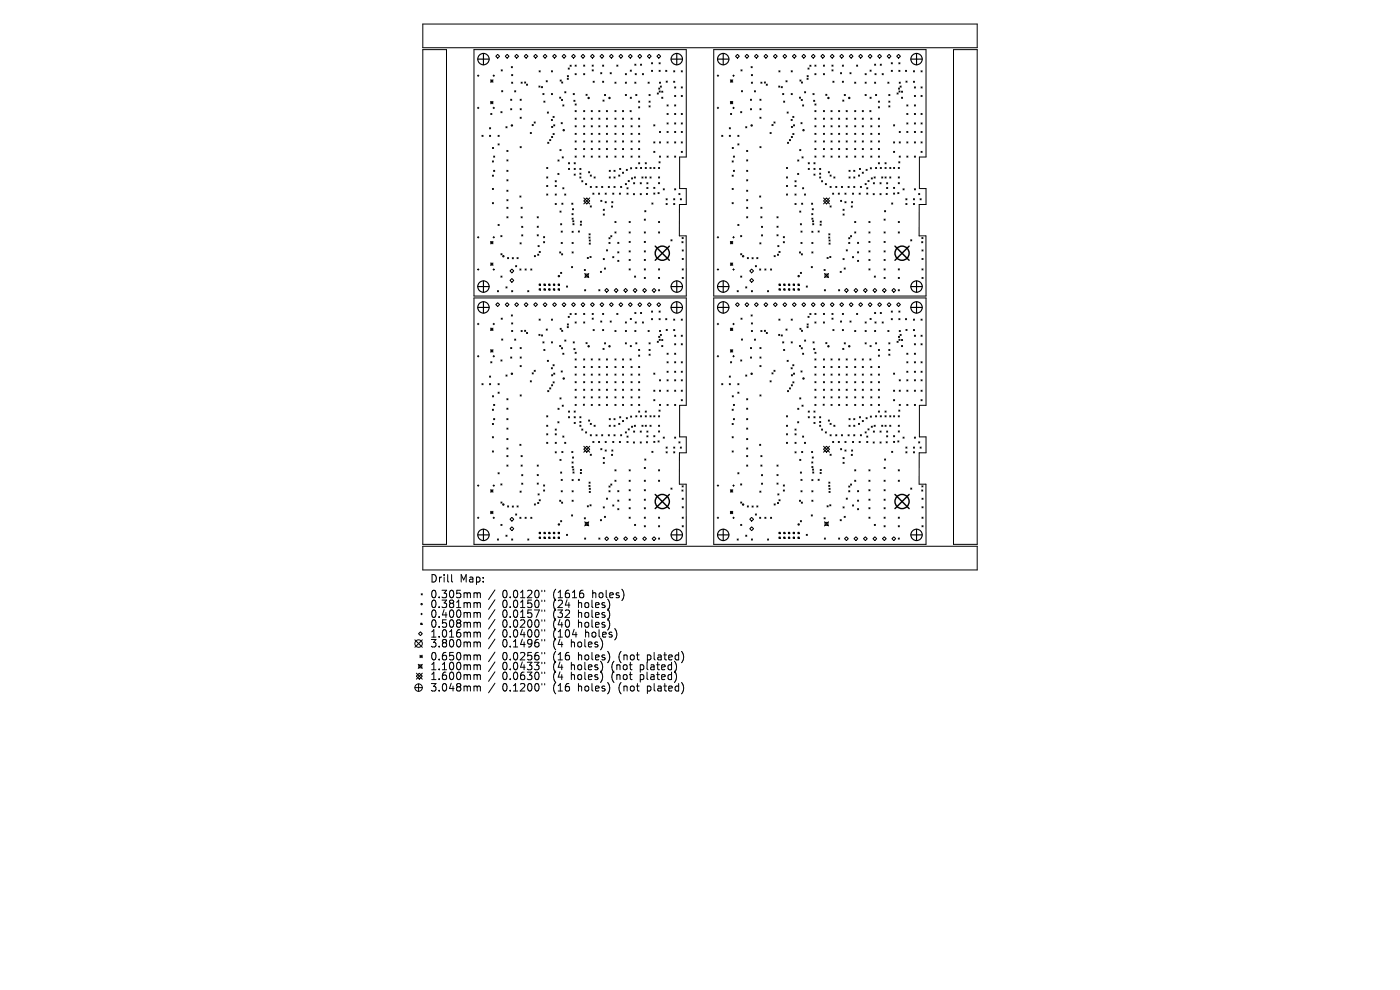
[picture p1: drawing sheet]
<svg xmlns="http://www.w3.org/2000/svg" width="297mm" height="210mm" viewBox="0 0 297 210" stroke-linecap="round" stroke-linejoin="round" font-family="sans-serif">
<defs><g id="words">
<g font-size="2.2">
<text x="91.2" y="123.8">Drill</text>
<text x="97.5" y="123.8">Map:</text>
<text x="91.2" y="127.1">0.305mm</text>
<text x="91.2" y="129.2">0.381mm</text>
<text x="91.2" y="131.3">0.400mm</text>
<text x="106.6" y="127.1">0.0120&quot;</text>
<text x="106.6" y="129.2">0.0150&quot;</text>
<text x="106.6" y="131.3">0.0157&quot;</text>
<text x="117.4" y="127.1">(1616</text>
<text x="117.4" y="129.2">(24</text>
<text x="117.4" y="131.3">(32</text>
<text x="122.9" y="129.2">holes)</text>
<text x="122.9" y="131.3">holes)</text>
<text x="125.9" y="127.1">holes)</text>
<text x="91.2" y="133.4">0.508mm</text>
<text x="91.2" y="135.5">1.016mm</text>
<text x="91.2" y="137.5">3.800mm</text>
<text x="106.6" y="133.4">0.0200&quot;</text>
<text x="106.6" y="135.5">0.0400&quot;</text>
<text x="106.6" y="137.5">0.1496&quot;</text>
<text x="117.4" y="133.4">(40</text>
<text x="117.4" y="135.5">(104</text>
<text x="117.4" y="137.5">(4</text>
<text x="121.4" y="137.5">holes)</text>
<text x="122.9" y="133.4">holes)</text>
<text x="124.4" y="135.5">holes)</text>
<text x="91.2" y="140.3">0.650mm</text>
<text x="91.2" y="142.4">1.100mm</text>
<text x="106.6" y="140.3">0.0256&quot;</text>
<text x="106.6" y="142.4">0.0433&quot;</text>
<text x="117.4" y="140.3">(16</text>
<text x="117.4" y="142.4">(4</text>
<text x="121.4" y="142.4">holes)</text>
<text x="122.9" y="140.3">holes)</text>
<text x="130.1" y="142.4">(not</text>
<text x="131.6" y="140.3">(not</text>
<text x="136.3" y="142.4">plated)</text>
<text x="137.8" y="140.3">plated)</text>
<text x="91.2" y="144.5">1.600mm</text>
<text x="91.2" y="146.9">3.048mm</text>
<text x="106.6" y="144.5">0.0630&quot;</text>
<text x="106.6" y="146.9">0.1200&quot;</text>
<text x="117.4" y="144.5">(4</text>
<text x="117.4" y="146.9">(16</text>
<text x="121.4" y="144.5">holes)</text>
<text x="122.9" y="146.9">holes)</text>
<text x="130.1" y="144.5">(not</text>
<text x="131.6" y="146.9">(not</text>
<text x="136.3" y="144.5">plated)</text>
<text x="137.8" y="146.9">plated)</text>
</g>
</g></defs>
<g fill="none" stroke="#000" stroke-width=".21">
<path d="M89.7 5.1h117.6v5h-117.6zM89.7 10.5h5v105h-5zM100.6 10.5h45v22.8h-1.4v6.7h1.4v3.4h-1.5v6.6h1.5v12.8h-45zM101.3 16.1h.3M101.4 15.9v.3M104.1 16.9l.5 .5M104.1 17.2h.5M104.3 16.9v.5M104.6 16.9l-.5 .5M104.6 16.1h.3M104.8 15.9v.3M105.2 11.9l.4-.4 .4 .4-.4 .4z"/>
<path d="M106.3 14.8l.3 .3M106.4 19.2l.3 .3M106.6 14.8l-.3 .3M106.7 19.2l-.3 .3M107.2 11.9l.4-.4 .4 .4-.4 .4zM108.5 14.1l.2 .3M108.5 15.8l.3 .3M108.5 17.4l.3 .3M108.7 14.1l-.2 .3M108.8 15.8l-.3 .3M108.8 17.4l-.3 .3M109.2 19.3l.2 .2"/>
<path d="M109.2 11.9l.4-.4 .4 .4-.4 .4zM109.4 19.3l-.2 .2M110.5 17.4l.3 .3M110.8 17.4l-.3 .3M111.2 11.9l.4-.4 .4 .4-.4 .4zM111.3 17.4l.2 .2M111.5 17.4l-.2 .2M111.7 17.8l.2 .3M111.9 17.8l-.2 .3M113.2 11.9l.4-.4 .4 .4-.4 .4zM114.3 18.2l.3 .3M114.4 15l.2 .3"/>
<path d="M114.6 18.2l-.3 .3M114.6 15l-.2 .3M114.9 18.4l.2 .2M115.1 18.4l-.2 .2M115.2 19.8l.2 .3M115.2 11.9l.4-.4 .4 .4-.4 .4zM115.4 19.8l-.2 .3M115.9 17.1l.2 .3M116.1 17.1l-.2 .3M117 15l.2 .3M117 19.8l.2 .3M117.2 19.8l-.2 .3"/>
<path d="M117.2 15l-.2 .3M117.2 11.9l.4-.4 .4 .4-.4 .4zM118.8 17l.3 .2M119.1 17l-.3 .2M119.1 17.4l.3 .2M119.2 11.9l.5-.4 .4 .4-.4 .4zM119.4 17.4l-.3 .2M119.8 19.5l.3 .2M120.1 19.5l-.3 .2M120.3 16.6l.3 .2M120.4 16l.2 .3M120.5 14.4l.3 .3"/>
<path d="M120.6 16.6l-.3 .2M120.6 16l-.2 .3M120.8 14.4l-.3 .3M120.9 13.8l.3 .3M121.2 13.8l-.3 .3M121.3 11.9l.4-.4 .4 .4-.4 .4zM121.6 19.8l.2 .3M121.8 19.8l-.2 .3M122 13.8l.2 .2M122 15.6l.2 .3M122.2 13.8l-.2 .2M122.2 15.6l-.2 .3"/>
<path d="M123.3 11.9l.4-.4 .4 .4-.4 .4zM123.8 15.6l.3 .3M123.8 13.8l.3 .2M124.1 15.6l-.3 .3M124.1 13.8l-.3 .2M124.3 20l.3 .2M124.6 20l-.3 .2M125.3 11.9l.4-.4 .4 .4-.4 .4zM125.6 13.8l.3 .2M125.6 14.8l.3 .3M125.8 17.2l.3 .3M125.9 13.8l-.3 .2"/>
<path d="M125.9 14.8l-.3 .3M126.1 17.2l-.3 .3M127.3 11.9l.4-.4 .4 .4-.4 .4zM127.4 15.4l.3 .3M127.7 15.4l-.3 .3M127.8 13.8l.3 .2M127.8 17.2l.3 .3M128.1 17.2l-.3 .3M128.1 13.8l-.3 .2M129.3 11.9l.4-.4 .4 .4-.4 .4zM129.4 15.4l.3 .3M129.7 15.4l-.3 .3"/>
<path d="M130.4 17.4l.3 .3M130.7 17.4l-.3 .3M130.8 13.8l.3 .2M131.1 13.8l-.3 .2M131.3 11.9l.4-.4 .4 .4-.4 .4zM132.7 15.6l.2 .3M132.7 17.4l.2 .3M132.9 15.6l-.2 .3M132.9 17.4l-.2 .3M133.3 11.9l.4-.4 .4 .4-.4 .4zM133.7 14.9l.2 .2M133.9 14.9l-.2 .2"/>
<path d="M134.7 13.6l.2 .2M134.7 17.4l.2 .3M134.7 15.6l.3 .3M134.9 17.4l-.2 .3M134.9 13.6l-.2 .2M135 15.6l-.3 .3M135.3 11.9l.4-.4 .4 .4-.4 .4zM135.9 13.6l.2 .2M136.1 13.6l-.2 .2M136.3 15.6l.2 .3M136.5 15.6l-.2 .3M137.3 11.9l.4-.4 .4 .4-.4 .4z"/>
<path d="M137.5 17.4l.2 .3M137.7 17.4l-.2 .3M138.2 13.3l.2 .2M138.2 14.9l.2 .3M138.4 13.3l-.2 .2M138.4 14.9l-.2 .3M139.4 11.9l.4-.4 .4 .4-.4 .4zM139.4 19.7l.3 .3M139.7 19.7l-.3 .3M139.7 18.7l.3 .2M139.8 14.9l.3 .3M139.8 13.3l.3 .2"/>
<path d="M139.8 19.3l.3 .2M139.9 17.4l.2 .3M140 18.7l-.3 .2M140.1 13.3l-.3 .2M140.1 14.9l-.3 .3M140.1 19.3l-.3 .2M140.1 18.2l.2 .3M140.1 17.4l-.2 .3M140.3 18.2l-.2 .3M140.4 19.3l.2 .3M140.6 19.3l-.2 .3M141.2 14.9l.3 .3"/>
<path d="M141.3 17.2l.3 .2M141.5 14.9l-.3 .3M141.6 17.2l-.3 .2M142.9 15l.3 .3M142.9 17.2l.3 .3M143.1 18.4l.3 .3M143.2 17.2l-.3 .3M143.2 15l-.3 .3M143.4 18.4l-.3 .3M144.5 15l.3 .3M144.5 18.4l.3 .3M144.8 15l-.3 .3"/>
<path d="M144.8 18.4l-.3 .3M151.4 10.5h45.1v22.8h-1.5v6.7h1.5v3.4h-1.5v6.6h1.4l.1 12.8h-45.1zM152.2 16.1h.3M152.3 15.9v.3M154.9 16.9l.6 .5M154.9 17.2h.6M155.2 16.9v.5M155.5 16.9l-.6 .5M155.5 16.1h.3M155.6 15.9v.3M156 11.9l.4-.4 .4 .4-.4 .4zM157.2 14.8l.2 .3"/>
<path d="M157.3 19.2l.2 .3M157.4 14.8l-.2 .3M157.5 19.2l-.2 .3M158.1 11.9l.4-.4 .4 .4-.4 .4zM159.3 14.1l.3 .3M159.4 15.8l.2 .3M159.4 17.4l.2 .3M159.6 14.1l-.3 .3M159.6 15.8l-.2 .3M159.6 17.4l-.2 .3M160 19.3l.3 .2M160.1 11.9l.4-.4 .4 .4-.4 .4z"/>
<path d="M160.3 19.3l-.3 .2M161.4 17.4l.2 .3M161.6 17.4l-.2 .3M162.1 11.9l.4-.4 .4 .4-.4 .4zM162.2 17.4l.2 .2M162.4 17.4l-.2 .2M162.6 17.8l.2 .3M162.8 17.8l-.2 .3M164.1 11.9l.4-.4 .4 .4-.4 .4zM165.2 18.2l.2 .3M165.2 15l.3 .3M165.4 18.2l-.2 .3"/>
<path d="M165.5 15l-.3 .3M165.7 18.4l.3 .2M166 18.4l-.3 .2M166 19.8l.3 .3M166.1 11.9l.4-.4 .4 .4-.4 .4zM166.3 19.8l-.3 .3M166.7 17.1l.3 .3M167 17.1l-.3 .3M167.8 15l.3 .3M167.8 19.8l.3 .3M168.1 19.8l-.3 .3M168.1 15l-.3 .3"/>
<path d="M168.1 11.9l.4-.4 .4 .4-.4 .4zM169.7 17l.2 .2M169.9 17l-.2 .2M170 17.4l.3 .2M170.1 11.9l.4-.4 .4 .4-.4 .4zM170.3 17.4l-.3 .2M170.7 19.5l.2 .2M170.9 19.5l-.2 .2M171.2 16.6l.2 .2M171.2 16l.3 .3M171.4 14.4l.2 .3M171.4 16.6l-.2 .2"/>
<path d="M171.5 16l-.3 .3M171.6 14.4l-.2 .3M171.8 13.8l.2 .3M172 13.8l-.2 .3M172.1 11.9l.4-.4 .4 .4-.4 .4zM172.5 19.8l.2 .3M172.7 19.8l-.2 .3M172.9 13.8l.2 .2M172.9 15.6l.2 .3M173.1 13.8l-.2 .2M173.1 15.6l-.2 .3M174.1 11.9l.4-.4 .4 .4-.4 .4z"/>
<path d="M174.7 15.6l.2 .3M174.7 13.8l.2 .2M174.9 15.6l-.2 .3M174.9 13.8l-.2 .2M175.2 20l.2 .2M175.4 20l-.2 .2M176.1 11.9l.4-.4 .4 .4-.4 .4zM176.5 13.8l.2 .2M176.5 14.8l.2 .3M176.7 17.2l.2 .3M176.7 13.8l-.2 .2M176.7 14.8l-.2 .3"/>
<path d="M176.9 17.2l-.2 .3M178.2 11.9l.4-.4 .4 .4-.4 .4zM178.3 15.4l.2 .3M178.5 15.4l-.2 .3M178.7 13.8l.2 .2M178.7 17.2l.2 .3M178.9 13.8l-.2 .2M178.9 17.2l-.2 .3M180.2 11.9l.4-.4 .4 .4-.4 .4zM180.3 15.4l.2 .3M180.5 15.4l-.2 .3M181.3 17.4l.3 .3"/>
<path d="M181.6 17.4l-.3 .3M181.7 13.8l.3 .2M182 13.8l-.3 .2M182.2 11.9l.4-.4 .4 .4-.4 .4zM183.5 15.6l.3 .3M183.5 17.4l.3 .3M183.8 17.4l-.3 .3M183.8 15.6l-.3 .3M184.2 11.9l.4-.4 .4 .4-.4 .4zM184.6 14.9l.2 .2M184.8 14.9l-.2 .2M185.5 13.6l.3 .2"/>
<path d="M185.5 17.4l.3 .3M185.6 15.6l.3 .3M185.8 17.4l-.3 .3M185.8 13.6l-.3 .2M185.9 15.6l-.3 .3M186.2 11.9l.4-.4 .4 .4-.4 .4zM186.7 13.6l.3 .2M187 13.6l-.3 .2M187.1 15.6l.3 .3M187.4 15.6l-.3 .3M188.2 11.9l.4-.4 .4 .4-.4 .4zM188.3 17.4l.3 .3"/>
<path d="M188.6 17.4l-.3 .3M189.1 13.3l.2 .2M189.1 14.9l.2 .3M189.3 13.3l-.2 .2M189.3 14.9l-.2 .3M190.2 11.9l.4-.4 .4 .4-.4 .4zM190.3 19.7l.2 .3M190.5 19.7l-.2 .3M190.6 18.7l.2 .2M190.7 14.9l.2 .3M190.7 13.3l.2 .2M190.7 19.3l.2 .2"/>
<path d="M190.8 17.4l.2 .3M190.8 18.7l-.2 .2M190.9 13.3l-.2 .2M190.9 14.9l-.2 .3M190.9 19.3l-.2 .2M190.9 18.2l.3 .3M191 17.4l-.2 .3M191.2 18.2l-.3 .3M191.2 19.3l.3 .3M191.5 19.3l-.3 .3M192.1 14.9l.2 .3M192.2 17.2l.2 .2"/>
<path d="M192.3 14.9l-.2 .3M192.4 17.2l-.2 .2M193.8 15l.2 .3M193.8 17.2l.2 .3M194 18.4l.2 .3M194 15l-.2 .3M194 17.2l-.2 .3M194.2 18.4l-.2 .3M195.4 15l.2 .3M195.4 18.4l.2 .3M195.6 15l-.2 .3M195.6 18.4l-.2 .3"/>
<path d="M202.3 10.5h5v105h-5zM101.3 22.9h.3M101.4 22.7v.4M102.2 28.7l.3 .2M102.5 28.7l-.3 .2M103.8 27.1l.3 .2M103.8 28.7l.3 .2M104.1 21.5l.5 .5M104.1 21.8h.5M104.1 27.1l-.3 .2M104.1 28.7l-.3 .2M104.1 24.1l.3 .2"/>
<path d="M104.3 21.5v.5M104.4 24.1l-.3 .2M104.5 34.1l.2 .3M104.5 37.1l.2 .3M104.5 40l.2 .2M104.5 31.3l.2 .2M104.6 21.5l-.5 .5M104.6 22.9h.3M104.7 34.1l-.2 .3M104.7 37.1l-.2 .3M104.7 40l-.2 .2M104.7 31.3l-.2 .2"/>
<path d="M104.7 33.1l.3 .2M104.7 36.1l.3 .3M104.8 22.7v.4M105 33.1l-.3 .2M105 36.1l-.3 .3M105.7 30.5l.2 .3M105.7 28.7l.2 .2M105.9 28.7l-.2 .2M105.9 30.5l-.2 .3M106.3 23.7l.2 .2M106.5 23.7l-.2 .2M107.3 26.9l.3 .2"/>
<path d="M107.5 31.9l.3 .2M107.5 33.9l.3 .3M107.5 36.1l.3 .3M107.5 38.1l.3 .3M107.6 26.9l-.3 .2M107.8 31.9l-.3 .2M107.8 33.9l-.3 .3M107.8 36.1l-.3 .3M107.8 38.1l-.3 .3M108.3 21l.3 .3M108.3 23.1l.3 .2M108.6 21l-.3 .3"/>
<path d="M108.6 23.1l-.3 .2M110.3 23.1l.3 .2M110.3 21l.3 .3M110.3 24.9l.3 .2M110.3 31.1l.3 .2M110.6 31.1l-.3 .2M110.6 21l-.3 .3M110.6 23.1l-.3 .2M110.6 24.9l-.3 .2M112.5 28.1l.2 .2M112.7 28.1l-.2 .2M112.9 26.4l.2 .3"/>
<path d="M113.1 26.4l-.2 .3M113.3 25.9l.3 .2M113.6 25.9l-.3 .2M115.4 21.4l.2 .3M115.6 21.4l-.2 .3M116 35.5l.2 .3M116 37.5l.2 .3M116 39.3l.2 .3M116.1 23.8l.3 .2M116.2 30.2l.2 .2M116.2 35.5l-.2 .3M116.2 37.5l-.2 .3"/>
<path d="M116.2 39.3l-.2 .3M116.4 23.8l-.3 .2M116.4 30.2l-.2 .2M116.6 29.6l.2 .2M116.8 29.6l-.2 .2M117 25.3l.2 .3M117 28.9l.2 .3M117 26.8l.3 .3M117.2 25.3l-.2 .3M117.2 28.9l-.2 .3M117.3 26.8l-.3 .3M117.3 24.7l.3 .2"/>
<path d="M117.3 28.3l.3 .3M117.5 26.5l.2 .2M117.6 24.7l-.3 .2M117.6 28.3l-.3 .3M117.7 26.5l-.2 .2M117.8 39.3l.2 .3M117.8 38.3l.2 .3M118 39.3l-.2 .3M118 38.3l-.2 .3M118.3 36.8l.3 .2M118.4 33.9l.2 .3M118.6 36.8l-.3 .2"/>
<path d="M118.6 33.9l-.2 .3M118.7 20.6l.3 .2M118.8 31.7l.2 .3M119 20.6l-.3 .2M119 31.7l-.2 .3M119 26l.3 .3M119.1 21.1l.2 .2M119.3 33.3l.2 .2M119.3 26l-.3 .3M119.3 21.1l-.2 .2M119.4 22.2l.2 .3M119.4 39.8l.2 .3"/>
<path d="M119.5 33.3l-.2 .2M119.6 22.2l-.2 .3M119.6 39.8l-.2 .3M120.6 34.5l.2 .3M120.6 35.7l.2 .3M120.8 34.5l-.2 .3M120.8 35.7l-.2 .3M121.7 21.3l.3 .2M121.8 34.5l.2 .3M121.8 35.7l.2 .3M121.8 36.9l.2 .3M122 21.3l-.3 .2"/>
<path d="M122 26.7l.2 .2M122 22l.2 .3M122 23.5l.2 .2M122 25.1l.2 .2M122 28.3l.2 .2M122 29.9l.2 .2M122 31.5l.2 .2M122 33.1l.2 .2M122 34.5l-.2 .3M122 35.7l-.2 .3M122 36.9l-.2 .3M122.2 31.5l-.2 .2"/>
<path d="M122.2 33.1l-.2 .2M122.2 22l-.2 .3M122.2 23.5l-.2 .2M122.2 25.1l-.2 .2M122.2 26.7l-.2 .2M122.2 28.3l-.2 .2M122.2 29.9l-.2 .2M123 35.7l.2 .3M123 37.5l.2 .3M123 36.7l.2 .3M123.2 35.7l-.2 .3M123.2 36.7l-.2 .3"/>
<path d="M123.2 37.5l-.2 .3M123.4 38.3l.3 .3M123.7 38.3l-.3 .3M123.8 33.1l.2 .2M123.8 29.9l.3 .2M123.8 25.1l.3 .2M123.8 26.7l.3 .2M123.8 23.5l.3 .2M123.8 28.3l.3 .2M123.8 31.5l.3 .2M124 33.1l-.2 .2M124.1 31.5l-.3 .2"/>
<path d="M124.1 26.7l-.3 .2M124.1 23.5l-.3 .2M124.1 25.1l-.3 .2M124.1 28.3l-.3 .2M124.1 29.9l-.3 .2M124.2 38.9l.3 .3M124.5 38.9l-.3 .3M124.9 36.4l.2 .3M125.1 36.4l-.2 .3M125.2 37.1l.3 .3M125.2 39.5l.3 .3M125.4 31.5l.3 .2"/>
<path d="M125.4 26.7l.3 .2M125.4 23.5l.3 .2M125.4 28.3l.3 .2M125.4 25.1l.3 .2M125.4 29.9l.3 .2M125.4 33.1l.3 .2M125.5 37.1l-.3 .3M125.5 39.5l-.3 .3M125.7 29.9l-.3 .2M125.7 25.1l-.3 .2M125.7 23.5l-.3 .2M125.7 26.7l-.3 .2"/>
<path d="M125.7 28.3l-.3 .2M125.7 31.5l-.3 .2M125.7 33.1l-.3 .2M126 37.5l.3 .3M126.3 37.5l-.3 .3M126.4 39.5l.3 .3M126.7 39.5l-.3 .3M127 33.1l.3 .2M127 28.3l.3 .2M127 25.1l.3 .2M127 29.9l.3 .2M127 26.7l.3 .2"/>
<path d="M127 31.5l.3 .2M127 23.5l.3 .2M127.3 33.1l-.3 .2M127.3 28.3l-.3 .2M127.3 23.5l-.3 .2M127.3 25.1l-.3 .2M127.3 26.7l-.3 .2M127.3 29.9l-.3 .2M127.3 31.5l-.3 .2M127.6 39.5l.3 .3M127.9 39.5l-.3 .3M127.9 21.2l.3 .3"/>
<path d="M128.2 21.2l-.3 .3M128.2 20l.3 .3M128.5 20l-.3 .3M128.6 29.9l.3 .2M128.6 26.7l.3 .2M128.6 31.5l.3 .2M128.6 28.3l.3 .2M128.6 33.1l.3 .2M128.6 25.1l.3 .2M128.6 23.5l.3 .2M128.9 31.5l-.3 .2M128.9 26.7l-.3 .2"/>
<path d="M128.9 33.1l-.3 .2M128.9 23.5l-.3 .2M128.9 25.1l-.3 .2M128.9 28.3l-.3 .2M128.9 29.9l-.3 .2M129 39.5l.3 .3M129.2 36.1l.3 .3M129.2 37.5l.3 .3M129.3 39.5l-.3 .3M129.5 36.1l-.3 .3M129.5 37.5l-.3 .3M130.2 39.5l.3 .3"/>
<path d="M130.2 36.1l.3 .3M130.2 37.5l.3 .3M130.4 23.5l.3 .2M130.4 25.1l.3 .2M130.4 26.7l.3 .2M130.4 28.3l.3 .2M130.4 29.9l.3 .2M130.4 31.5l.3 .2M130.4 33.1l.3 .2M130.5 36.1l-.3 .3M130.5 37.5l-.3 .3M130.5 39.5l-.3 .3"/>
<path d="M130.7 31.5l-.3 .2M130.7 26.7l-.3 .2M130.7 33.1l-.3 .2M130.7 28.3l-.3 .2M130.7 23.5l-.3 .2M130.7 25.1l-.3 .2M130.7 29.9l-.3 .2M131.3 37.1l.2 .3M131.5 35.7l.2 .3M131.5 37.1l-.2 .3M131.7 39.5l.2 .3M131.7 35.7l-.2 .3"/>
<path d="M131.9 39.5l-.2 .3M132.1 36.5l.2 .3M132.1 23.5l.2 .2M132.1 25.1l.2 .2M132.1 26.7l.2 .2M132.1 28.3l.2 .2M132.1 29.9l.2 .2M132.1 31.5l.2 .2M132.1 33.1l.2 .2M132.3 29.9l-.2 .2M132.3 25.1l-.2 .2M132.3 31.5l-.2 .2"/>
<path d="M132.3 26.7l-.2 .2M132.3 36.5l-.2 .3M132.3 23.5l-.2 .2M132.3 28.3l-.2 .2M132.3 33.1l-.2 .2M132.7 20l.2 .3M132.7 38.9l.2 .3M132.9 35.9l.2 .3M132.9 20l-.2 .3M132.9 38.9l-.2 .3M133 39.8l.2 .3M133.1 35.9l-.2 .3"/>
<path d="M133.2 39.8l-.2 .3M133.3 38.3l.2 .2M133.5 38.3l-.2 .2M133.7 23.5l.2 .2M133.7 20.6l.2 .3M133.8 35.6l.2 .2M133.9 26.7l.2 .2M133.9 25.1l.2 .2M133.9 28.3l.2 .2M133.9 29.9l.2 .2M133.9 31.5l.2 .2M133.9 33.1l.2 .2"/>
<path d="M133.9 23.5l-.2 .2M133.9 20.6l-.2 .3M134 37.7l.2 .3M134 35.6l-.2 .2M134.1 29.9l-.2 .2M134.1 25.1l-.2 .2M134.1 26.7l-.2 .2M134.1 31.5l-.2 .2M134.1 28.3l-.2 .2M134.1 33.1l-.2 .2M134.2 37.7l-.2 .3M134.4 38.8l.2 .2"/>
<path d="M134.6 37.5l.2 .3M134.6 38.8l-.2 .2M134.8 37.5l-.2 .3M134.9 20l.2 .3M134.9 35.5l.2 .3M135.1 35.5l-.2 .3M135.1 20l-.2 .3M135.5 28.3l.2 .2M135.5 26.7l.2 .2M135.5 29.9l.2 .2M135.5 31.5l.2 .2M135.5 33.1l.2 .2"/>
<path d="M135.5 21.4l.2 .3M135.5 22.7l.2 .2M135.5 25.1l.2 .2M135.5 34.5l.2 .3M135.7 28.3l-.2 .2M135.7 25.1l-.2 .2M135.7 34.5l-.2 .3M135.7 21.4l-.2 .3M135.7 33.1l-.2 .2M135.7 29.9l-.2 .2M135.7 26.7l-.2 .2M135.7 31.5l-.2 .2"/>
<path d="M135.7 22.7l-.2 .2M135.8 38.8l.3 .2M135.9 35.5l.2 .3M136.1 38.8l-.3 .2M136.1 35.5l-.2 .3M136.2 37.5l.2 .3M136.4 37.5l-.2 .3M136.9 34.5l.2 .3M136.9 37.5l.2 .3M136.9 35.5l.2 .3M137.1 34.5l-.2 .3M137.1 35.5l-.2 .3"/>
<path d="M137.1 37.5l-.2 .3M137.2 38.8l.3 .2M137.2 39.8l.3 .2M137.5 39.8l-.3 .2M137.5 38.8l-.3 .2M137.7 20l.2 .3M137.7 21.4l.2 .3M137.7 22.5l.2 .2M137.9 37.5l.2 .3M137.9 35.5l.2 .3M137.9 20l-.2 .3M137.9 21.4l-.2 .3"/>
<path d="M137.9 22.5l-.2 .2M138.1 35.5l-.2 .3M138.1 37.5l-.2 .3M138.7 30.1l.2 .2M138.7 39.7l.2 .3M138.7 26.5l.2 .2M138.7 32.1l.2 .2M138.7 35.5l.2 .3M138.9 26.5l-.2 .2M138.9 30.1l-.2 .2M138.9 32.1l-.2 .2M138.9 35.5l-.2 .3"/>
<path d="M138.9 39.7l-.2 .3M139.7 37.5l.2 .3M139.7 38.7l.2 .3M139.7 35.5l.2 .3M139.8 34.3l.2 .3M139.9 27.9l.2 .2M139.9 30.1l.2 .2M139.9 33.1l.2 .2M139.9 35.5l-.2 .3M139.9 38.7l-.2 .3M139.9 37.5l-.2 .3M140 34.3l-.2 .3"/>
<path d="M140.1 30.1l-.2 .2M140.1 27.9l-.2 .2M140.1 33.1l-.2 .2M140.4 20.6l.2 .3M140.6 20.6l-.2 .3M141.5 22.2l.2 .3M141.5 24.1l.2 .2M141.5 26.1l.2 .2M141.5 27.9l.2 .2M141.5 30.1l.2 .2M141.5 33.1l.2 .2M141.7 26.1l-.2 .2"/>
<path d="M141.7 22.2l-.2 .3M141.7 30.1l-.2 .2M141.7 24.1l-.2 .2M141.7 27.9l-.2 .2M141.7 33.1l-.2 .2M143.1 30.1l.3 .2M143.1 27.9l.3 .2M143.1 20.2l.3 .3M143.1 22.2l.3 .3M143.1 24.1l.3 .2M143.1 26.1l.3 .2M143.1 33.1l.3 .2"/>
<path d="M143.4 24.1l-.3 .2M143.4 20.2l-.3 .3M143.4 22.2l-.3 .3M143.4 27.9l-.3 .2M143.4 26.1l-.3 .2M143.4 30.1l-.3 .2M143.4 33.1l-.3 .2M144.5 20.2l.3 .3M144.5 24.1l.3 .2M144.5 26.1l.3 .2M144.5 27.9l.3 .2M144.5 30.1l.3 .2"/>
<path d="M144.5 32.1l.3 .2M144.8 20.2l-.3 .3M144.8 24.1l-.3 .2M144.8 27.9l-.3 .2M144.8 30.1l-.3 .2M144.8 26.1l-.3 .2M144.8 32.1l-.3 .2M152.2 22.9h.3M152.3 22.7v.4M153.1 28.7l.2 .2M153.3 28.7l-.2 .2M154.7 27.1l.3 .2"/>
<path d="M154.7 28.7l.3 .2M154.9 21.5l.6 .5M154.9 21.8h.6M155 28.7l-.3 .2M155 27.1l-.3 .2M155 24.1l.2 .2M155.2 21.5v.5M155.2 24.1l-.2 .2M155.3 40l.3 .2M155.3 34.1l.3 .3M155.3 37.1l.3 .3M155.3 31.3l.3 .2"/>
<path d="M155.5 21.5l-.6 .5M155.5 22.9h.3M155.6 37.1l-.3 .3M155.6 34.1l-.3 .3M155.6 40l-.3 .2M155.6 31.3l-.3 .2M155.6 33.1l.2 .2M155.6 36.1l.2 .3M155.6 22.7v.4M155.8 36.1l-.2 .3M155.8 33.1l-.2 .2M156.5 30.5l.3 .3"/>
<path d="M156.5 28.7l.3 .2M156.8 28.7l-.3 .2M156.8 30.5l-.3 .3M157.1 23.7l.3 .2M157.4 23.7l-.3 .2M158.2 26.9l.2 .2M158.4 36.1l.2 .3M158.4 31.9l.2 .2M158.4 33.9l.2 .3M158.4 38.1l.2 .3M158.4 26.9l-.2 .2M158.6 31.9l-.2 .2"/>
<path d="M158.6 33.9l-.2 .3M158.6 36.1l-.2 .3M158.6 38.1l-.2 .3M159.2 21l.2 .3M159.2 23.1l.2 .2M159.4 23.1l-.2 .2M159.4 21l-.2 .3M161.2 21l.2 .3M161.2 23.1l.2 .2M161.2 24.9l.2 .2M161.2 31.1l.2 .2M161.4 24.9l-.2 .2"/>
<path d="M161.4 21l-.2 .3M161.4 31.1l-.2 .2M161.4 23.1l-.2 .2M163.4 28.1l.2 .2M163.6 28.1l-.2 .2M163.8 26.4l.2 .3M164 26.4l-.2 .3M164.2 25.9l.2 .2M164.4 25.9l-.2 .2M166.2 21.4l.3 .3M166.5 21.4l-.3 .3M166.8 35.5l.3 .3"/>
<path d="M166.8 37.5l.3 .3M166.8 39.3l.3 .3M167 23.8l.2 .2M167.1 30.2l.2 .2M167.1 39.3l-.3 .3M167.1 35.5l-.3 .3M167.1 37.5l-.3 .3M167.2 23.8l-.2 .2M167.3 30.2l-.2 .2M167.5 29.6l.2 .2M167.7 29.6l-.2 .2M167.8 25.3l.3 .3"/>
<path d="M167.9 28.9l.2 .3M167.9 26.8l.2 .3M168.1 25.3l-.3 .3M168.1 28.9l-.2 .3M168.1 26.8l-.2 .3M168.2 24.7l.2 .2M168.2 28.3l.2 .3M168.3 26.5l.3 .2M168.4 24.7l-.2 .2M168.4 28.3l-.2 .3M168.6 26.5l-.3 .2M168.6 39.3l.3 .3"/>
<path d="M168.6 38.3l.3 .3M168.9 38.3l-.3 .3M168.9 39.3l-.3 .3M169.2 36.8l.3 .2M169.2 33.9l.3 .3M169.5 36.8l-.3 .2M169.5 33.9l-.3 .3M169.6 20.6l.2 .2M169.7 31.7l.2 .3M169.8 20.6l-.2 .2M169.9 31.7l-.2 .3M169.9 26l.3 .3"/>
<path d="M170 21.1l.2 .2M170.1 33.3l.3 .2M170.2 26l-.3 .3M170.2 21.1l-.2 .2M170.3 22.2l.2 .3M170.3 39.8l.2 .3M170.4 33.3l-.3 .2M170.5 22.2l-.2 .3M170.5 39.8l-.2 .3M171.5 34.5l.2 .3M171.5 35.7l.2 .3M171.7 35.7l-.2 .3"/>
<path d="M171.7 34.5l-.2 .3M172.6 21.3l.2 .2M172.7 34.5l.2 .3M172.7 35.7l.2 .3M172.7 36.9l.2 .3M172.8 21.3l-.2 .2M172.9 22l.2 .3M172.9 23.5l.2 .2M172.9 25.1l.2 .2M172.9 26.7l.2 .2M172.9 28.3l.2 .2M172.9 29.9l.2 .2"/>
<path d="M172.9 31.5l.2 .2M172.9 33.1l.2 .2M172.9 34.5l-.2 .3M172.9 36.9l-.2 .3M172.9 35.7l-.2 .3M173.1 23.5l-.2 .2M173.1 29.9l-.2 .2M173.1 28.3l-.2 .2M173.1 26.7l-.2 .2M173.1 31.5l-.2 .2M173.1 33.1l-.2 .2M173.1 22l-.2 .3"/>
<path d="M173.1 25.1l-.2 .2M173.9 35.7l.2 .3M173.9 37.5l.2 .3M173.9 36.7l.2 .3M174.1 37.5l-.2 .3M174.1 35.7l-.2 .3M174.1 36.7l-.2 .3M174.3 38.3l.2 .3M174.5 38.3l-.2 .3M174.6 33.1l.3 .2M174.7 29.9l.2 .2M174.7 25.1l.2 .2"/>
<path d="M174.7 26.7l.2 .2M174.7 23.5l.2 .2M174.7 28.3l.2 .2M174.7 31.5l.2 .2M174.9 33.1l-.3 .2M174.9 31.5l-.2 .2M174.9 23.5l-.2 .2M174.9 26.7l-.2 .2M174.9 29.9l-.2 .2M174.9 28.3l-.2 .2M174.9 25.1l-.2 .2M175.1 38.9l.2 .3"/>
<path d="M175.3 38.9l-.2 .3M175.7 36.4l.3 .3M176 36.4l-.3 .3M176.1 37.1l.2 .3M176.1 39.5l.2 .3M176.3 31.5l.2 .2M176.3 26.7l.2 .2M176.3 23.5l.2 .2M176.3 25.1l.2 .2M176.3 29.9l.2 .2M176.3 33.1l.2 .2M176.3 28.3l.2 .2"/>
<path d="M176.3 37.1l-.2 .3M176.3 39.5l-.2 .3M176.5 29.9l-.2 .2M176.5 31.5l-.2 .2M176.5 25.1l-.2 .2M176.5 28.3l-.2 .2M176.5 26.7l-.2 .2M176.5 23.5l-.2 .2M176.5 33.1l-.2 .2M176.9 37.5l.2 .3M177.1 37.5l-.2 .3M177.3 39.5l.2 .3"/>
<path d="M177.5 39.5l-.2 .3M177.9 33.1l.2 .2M177.9 28.3l.2 .2M177.9 25.1l.2 .2M177.9 26.7l.2 .2M177.9 31.5l.2 .2M177.9 29.9l.2 .2M177.9 23.5l.2 .2M178.1 28.3l-.2 .2M178.1 29.9l-.2 .2M178.1 23.5l-.2 .2M178.1 26.7l-.2 .2"/>
<path d="M178.1 25.1l-.2 .2M178.1 33.1l-.2 .2M178.1 31.5l-.2 .2M178.5 39.5l.2 .3M178.7 39.5l-.2 .3M178.8 21.2l.2 .3M179 21.2l-.2 .3M179.1 20l.2 .3M179.3 20l-.2 .3M179.5 29.9l.2 .2M179.5 26.7l.2 .2M179.5 28.3l.2 .2"/>
<path d="M179.5 33.1l.2 .2M179.5 31.5l.2 .2M179.5 25.1l.2 .2M179.5 23.5l.2 .2M179.7 26.7l-.2 .2M179.7 33.1l-.2 .2M179.7 28.3l-.2 .2M179.7 25.1l-.2 .2M179.7 23.5l-.2 .2M179.7 31.5l-.2 .2M179.7 29.9l-.2 .2M179.9 39.5l.2 .3"/>
<path d="M180.1 36.1l.2 .3M180.1 37.5l.2 .3M180.1 39.5l-.2 .3M180.3 36.1l-.2 .3M180.3 37.5l-.2 .3M181.1 37.5l.3 .3M181.1 39.5l.3 .3M181.1 36.1l.3 .3M181.3 26.7l.3 .2M181.3 23.5l.3 .2M181.3 25.1l.3 .2M181.3 28.3l.3 .2"/>
<path d="M181.3 29.9l.3 .2M181.3 31.5l.3 .2M181.3 33.1l.3 .2M181.4 39.5l-.3 .3M181.4 36.1l-.3 .3M181.4 37.5l-.3 .3M181.6 33.1l-.3 .2M181.6 25.1l-.3 .2M181.6 28.3l-.3 .2M181.6 29.9l-.3 .2M181.6 31.5l-.3 .2M181.6 26.7l-.3 .2"/>
<path d="M181.6 23.5l-.3 .2M182.1 37.1l.3 .3M182.3 35.7l.3 .3M182.4 37.1l-.3 .3M182.5 39.5l.3 .3M182.6 35.7l-.3 .3M182.8 39.5l-.3 .3M182.9 28.3l.3 .2M182.9 36.5l.3 .3M182.9 23.5l.3 .2M182.9 25.1l.3 .2M182.9 26.7l.3 .2"/>
<path d="M182.9 29.9l.3 .2M182.9 31.5l.3 .2M182.9 33.1l.3 .2M183.2 31.5l-.3 .2M183.2 23.5l-.3 .2M183.2 26.7l-.3 .2M183.2 28.3l-.3 .2M183.2 36.5l-.3 .3M183.2 29.9l-.3 .2M183.2 33.1l-.3 .2M183.2 25.1l-.3 .2M183.5 38.9l.3 .3"/>
<path d="M183.5 20l.3 .3M183.7 35.9l.3 .3M183.8 20l-.3 .3M183.8 38.9l-.3 .3M183.9 39.8l.2 .3M184 35.9l-.3 .3M184.1 39.8l-.2 .3M184.1 38.3l.3 .2M184.4 38.3l-.3 .2M184.5 23.5l.3 .2M184.6 20.6l.2 .3M184.6 35.6l.3 .2"/>
<path d="M184.7 26.7l.3 .2M184.7 25.1l.3 .2M184.7 28.3l.3 .2M184.7 29.9l.3 .2M184.7 31.5l.3 .2M184.7 33.1l.3 .2M184.8 23.5l-.3 .2M184.8 20.6l-.2 .3M184.8 37.7l.3 .3M184.9 35.6l-.3 .2M185 29.9l-.3 .2M185 31.5l-.3 .2"/>
<path d="M185 26.7l-.3 .2M185 33.1l-.3 .2M185 25.1l-.3 .2M185 28.3l-.3 .2M185.1 37.7l-.3 .3M185.3 38.8l.2 .2M185.4 37.5l.3 .3M185.5 38.8l-.2 .2M185.7 37.5l-.3 .3M185.7 35.5l.3 .3M185.7 20l.3 .3M186 35.5l-.3 .3"/>
<path d="M186 20l-.3 .3M186.3 28.3l.3 .2M186.3 21.4l.3 .3M186.3 26.7l.3 .2M186.3 29.9l.3 .2M186.3 31.5l.3 .2M186.3 33.1l.3 .2M186.3 22.7l.3 .2M186.3 25.1l.3 .2M186.3 34.5l.3 .3M186.6 34.5l-.3 .3M186.6 28.3l-.3 .2"/>
<path d="M186.6 21.4l-.3 .3M186.6 29.9l-.3 .2M186.6 22.7l-.3 .2M186.6 25.1l-.3 .2M186.6 33.1l-.3 .2M186.6 31.5l-.3 .2M186.6 26.7l-.3 .2M186.7 38.8l.2 .2M186.7 35.5l.3 .3M186.9 38.8l-.2 .2M187 35.5l-.3 .3M187 37.5l.3 .3"/>
<path d="M187.3 37.5l-.3 .3M187.7 37.5l.3 .3M187.7 34.5l.3 .3M187.7 35.5l.3 .3M188 34.5l-.3 .3M188 35.5l-.3 .3M188 37.5l-.3 .3M188.1 38.8l.2 .2M188.1 39.8l.2 .2M188.3 38.8l-.2 .2M188.3 39.8l-.2 .2M188.5 22.5l.3 .2"/>
<path d="M188.5 20l.3 .3M188.5 21.4l.3 .3M188.8 37.5l.2 .3M188.8 35.5l.2 .3M188.8 21.4l-.3 .3M188.8 22.5l-.3 .2M188.8 20l-.3 .3M189 35.5l-.2 .3M189 37.5l-.2 .3M189.6 30.1l.2 .2M189.6 39.7l.2 .3M189.6 26.5l.2 .2"/>
<path d="M189.6 32.1l.2 .2M189.6 35.5l.2 .3M189.8 39.7l-.2 .3M189.8 32.1l-.2 .2M189.8 35.5l-.2 .3M189.8 30.1l-.2 .2M189.8 26.5l-.2 .2M190.6 37.5l.2 .3M190.6 38.7l.2 .3M190.6 35.5l.2 .3M190.7 34.3l.2 .3M190.8 27.9l.2 .2"/>
<path d="M190.8 30.1l.2 .2M190.8 33.1l.2 .2M190.8 38.7l-.2 .3M190.8 35.5l-.2 .3M190.8 37.5l-.2 .3M190.9 34.3l-.2 .3M191 30.1l-.2 .2M191 33.1l-.2 .2M191 27.9l-.2 .2M191.2 20.6l.3 .3M191.5 20.6l-.3 .3M192.4 22.2l.2 .3"/>
<path d="M192.4 24.1l.2 .2M192.4 26.1l.2 .2M192.4 27.9l.2 .2M192.4 30.1l.2 .2M192.4 33.1l.2 .2M192.6 27.9l-.2 .2M192.6 22.2l-.2 .3M192.6 24.1l-.2 .2M192.6 33.1l-.2 .2M192.6 26.1l-.2 .2M192.6 30.1l-.2 .2M194 33.1l.2 .2"/>
<path d="M194 30.1l.2 .2M194 26.1l.2 .2M194 20.2l.2 .3M194 22.2l.2 .3M194 24.1l.2 .2M194 27.9l.2 .2M194.2 30.1l-.2 .2M194.2 33.1l-.2 .2M194.2 24.1l-.2 .2M194.2 20.2l-.2 .3M194.2 22.2l-.2 .3M194.2 26.1l-.2 .2"/>
<path d="M194.2 27.9l-.2 .2M195.4 20.2l.2 .3M195.4 24.1l.2 .2M195.4 26.1l.2 .2M195.4 27.9l.2 .2M195.4 30.1l.2 .2M195.4 32.1l.2 .2M195.6 24.1l-.2 .2M195.6 26.1l-.2 .2M195.6 30.1l-.2 .2M195.6 20.2l-.2 .3M195.6 27.9l-.2 .2"/>
<path d="M195.6 32.1l-.2 .2M101.3 50.3h.3M101.3 57.2h.3M101.4 50.2v.3M101.4 57v.3M104.1 55.8l.5 .5M104.1 51.2l.5 .5M104.1 51.5h.5M104.1 56h.5M104.3 51.2v.5M104.3 55.8v.5M104.5 43l.2 .2"/>
<path d="M104.6 55.8l-.5 .5M104.6 51.2l-.5 .5M104.6 50.3h.3M104.6 57.2h.3M104.7 43l-.2 .2M104.8 50.2v.3M104.8 57v.3M105.7 47.6l.2 .2M105.9 47.6l-.2 .2M106.2 50l.3 .2M106.3 53.8l.2 .3M106.3 58.6l.2 .2"/>
<path d="M106.5 50l-.3 .2M106.5 53.8l-.2 .3M106.5 58.6l-.2 .2M107.5 40.3l.3 .3M107.5 42.4l.3 .2M107.5 44l.3 .2M107.5 46l.3 .2M107.7 54.6l.2 .3M107.8 40.3l-.3 .3M107.8 42.4l-.3 .2M107.8 44l-.3 .2M107.8 46l-.3 .2"/>
<path d="M107.9 54.6l-.2 .3M108.2 57.5l.4-.4 .4 .4-.4 .4zM108.2 59.5l.4-.4 .4 .4-.4 .4zM108.7 54.7l.2 .2M108.9 54.7l-.2 .2M109.4 56.3l.2 .3M109.6 56.3l-.2 .3M109.7 54.6l.2 .3M109.9 54.6l-.2 .3M110.3 41.6l.2 .2M110.3 57.1l.2 .2M110.3 51.5l.3 .2"/>
<path d="M110.5 41.6l-.2 .2M110.5 57.1l-.2 .2M110.5 44l.3 .2M110.5 46l.3 .2M110.6 51.5l-.3 .2M110.7 48l.2 .2M110.7 49.8l.2 .3M110.8 44l-.3 .2M110.8 46l-.3 .2M110.9 48l-.2 .2M110.9 49.8l-.2 .3M111.4 57.1l.2 .2"/>
<path d="M111.6 57.1l-.2 .2M112.6 57.1l.2 .2M112.8 57.1l-.2 .2M113.4 54.2l.2 .3M113.6 54.2l-.2 .3M114 46l.2 .2M114 48l.2 .2M114 49.8l.2 .2M114.1 53.9l.2 .3M114.1 52.1l.3 .2M114.2 46l-.2 .2M114.2 48l-.2 .2"/>
<path d="M114.2 49.8l-.2 .2M114.3 53.9l-.2 .3M114.4 52.1l-.3 .2M114.4 53.3l.2 .3M114.6 53.3l-.2 .3M115.3 50.2l.2 .2M115.3 51.3l.2 .2M115.5 50.2l-.2 .2M115.5 51.3l-.2 .2M116 41.1l.2 .3M116.2 41.1l-.2 .3M117.8 41.1l.2 .3"/>
<path d="M117.8 43.2l.2 .2M118 41.1l-.2 .3M118 43.2l-.2 .2M118.7 53.4l.3 .3M118.8 44.8l.2 .2M118.9 47.5l.3 .2M118.9 57.8l.3 .2M119 53.4l-.3 .3M119 44.8l-.2 .2M119 49l.3 .3M119 51.4l.3 .3M119.1 53.8l.3 .3"/>
<path d="M119.2 47.5l-.3 .2M119.2 57.8l-.3 .2M119.2 43.1l.2 .2M119.3 49l-.3 .3M119.3 51.4l-.3 .3M119.4 53.8l-.3 .3M119.4 43.1l-.2 .2M119.8 41.1l.2 .3M120 41.1l-.2 .3M121.2 56.5l.3 .3M121.3 43.1l.2 .2M121.3 45.3l.3 .3"/>
<path d="M121.4 46.3l.2 .2M121.4 49l.2 .3M121.4 51.4l.2 .3M121.4 53.4l.2 .3M121.4 44.3l.3 .2M121.5 56.5l-.3 .3M121.5 46.8l.2 .3M121.5 43.1l-.2 .2M121.5 47.4l.3 .3M121.6 45.3l-.3 .3M121.6 46.3l-.2 .2M121.6 49l-.2 .3"/>
<path d="M121.6 51.4l-.2 .3M121.6 53.4l-.2 .3M121.7 44.3l-.3 .2M121.7 46.8l-.2 .3M121.8 47.4l-.3 .3M122.7 49l.2 .2M122.9 49l-.2 .2M123.1 47.5l.3 .3M123.1 46.9l.3 .2M123.4 47.5l-.3 .3M123.4 46.9l-.3 .2M123.8 42.6l.7-.6 .6 .6-.6 .7z"/>
<path d="M123.8 42l1.3 1.3M124 57.2l.2 .2M124 58l.9 .9M124.2 58.1h.6v.7h-.6zM124.2 57.2l-.2 .2M124.6 54.6l.2 .2M124.8 54.6l-.2 .2M124.9 58l-.9 .9M124.9 50.3l.3 .2M125 49.6l.2 .2M125 50.9l.2 .2M125 51.6l.2 .2"/>
<path d="M125.1 42l-1.3 1.3M125.2 54.4l.2 .2M125.2 50.3l-.3 .2M125.2 49.6l-.2 .2M125.2 43.7l.3 .2M125.2 50.9l-.2 .2M125.2 51.6l-.2 .2M125.4 54.4l-.2 .2M125.5 43.7l-.3 .2M125.8 41l.2 .2M126 41l-.2 .2M127 41l.2 .2"/>
<path d="M127.2 41l-.2 .2M127.4 57.6l.2 .2M127.5 42.5l.2 .2M127.6 57.6l-.2 .2M127.7 42.5l-.2 .2M128 44.4l.2 .2M128 45.4l.2 .2M128 54.8l.2 .3M128.2 44.4l-.2 .2M128.2 45.4l-.2 .2M128.2 54.8l-.2 .3M128.2 56.9l.3 .2"/>
<path d="M128.4 41l.2 .2M128.4 42.8l.2 .2M128.5 56.9l-.3 .2M128.6 41l-.2 .2M128.6 42.8l-.2 .2M128.7 53l.2 .2M128.9 53l-.2 .2M129.2 50.4l.2 .3M129.2 51.4l.2 .3M129.4 50.4l-.2 .3M129.4 51.4l-.2 .3M129.6 50l.2 .2"/>
<path d="M129.7 43.7l.3 .2M129.8 42.8l.2 .2M129.8 50l-.2 .2M130 43.7l-.3 .2M130 41l.2 .2M130 54.4l.2 .3M130 42.8l-.2 .2M130.2 41l-.2 .2M130.2 54.4l-.2 .3M130.4 47l.3 .2M130.4 49.2l.3 .2M130.7 49.2l-.3 .2"/>
<path d="M130.7 47l-.3 .2M131.1 51.4l.2 .2M131.1 53.4l.2 .3M131.1 55.2l.2 .3M131.3 51.4l-.2 .2M131.3 53.4l-.2 .3M131.3 55.2l-.2 .3M131.4 41l.2 .2M131.6 41l-.2 .2M133 41l.2 .2M133.2 41l-.2 .2M133.5 47l.2 .2"/>
<path d="M133.5 49.2l.2 .2M133.5 51.2l.2 .2M133.5 53.2l.2 .3M133.5 55l.2 .3M133.5 57l.2 .3M133.7 57l-.2 .3M133.7 51.2l-.2 .2M133.7 55l-.2 .3M133.7 47l-.2 .2M133.7 49.2l-.2 .2M133.7 53.2l-.2 .3M134.4 41.1l.2 .2"/>
<path d="M134.6 41.1l-.2 .2M134.6 58.6l.2 .2M134.8 58.6l-.2 .2M135.8 41.1l.3 .2M136.1 41.1l-.3 .2M136.7 49.2l.2 .2M136.7 57l.2 .3M136.7 46.5l.2 .2M136.7 51.2l.2 .2M136.7 53.2l.2 .3M136.7 55l.2 .3M136.7 58.8l.2 .3"/>
<path d="M136.8 44.7l.2 .2M136.9 51.2l-.2 .2M136.9 49.2l-.2 .2M136.9 58.8l-.2 .3M136.9 46.5l-.2 .2M136.9 53.2l-.2 .3M136.9 55l-.2 .3M136.9 57l-.2 .3M137 44.7l-.2 .2M137.1 41l.3 .3M137.4 41l-.3 .3M138.3 43.1l.2 .2"/>
<path d="M138.5 43.1l-.2 .2M138.7 40.9l.2 .3M138.9 40.9l-.2 .3M139.6 40.8l.2 .3M139.7 57l.2 .3M139.7 47l.2 .2M139.7 49.2l.2 .2M139.7 58.8l.2 .3M139.8 40.8l-.2 .3M139.9 57l-.2 .3M139.9 47l-.2 .2M139.9 49.2l-.2 .2"/>
<path d="M139.9 58.8l-.2 .3M140.7 40l.2 .3M140.9 40l-.2 .3M141.3 42.2l.2 .2M141.3 43.2l.2 .2M141.5 43.2l-.2 .2M141.5 42.2l-.2 .2M142.3 50.9l.3 .2M142.6 50.9l-.3 .2M142.9 42.2l.3 .2M142.9 43.2l.3 .2M143.1 40l.3 .3"/>
<path d="M143.2 43.2l-.3 .2M143.2 42.2l-.3 .2M143.4 40l-.3 .3M144 41l.3 .3M144.3 41l-.3 .3M144.3 42.2l.3 .2M144.6 42.2l-.3 .2M144.7 51.3l.2 .2M144.7 50.4l.2 .2M144.7 53l.3 .3M144.7 54.8l.3 .3M144.7 57l.3 .3"/>
<path d="M144.7 58.8l.3 .3M144.9 51.3l-.2 .2M144.9 50.4l-.2 .2M145 53l-.3 .3M145 54.8l-.3 .3M145 57l-.3 .3M145 58.8l-.3 .3M152.2 50.3h.3M152.2 57.2h.3M152.3 50.2v.3M152.3 57v.3M154.9 55.8l.6 .5"/>
<path d="M154.9 51.2l.6 .5M154.9 51.5h.6M154.9 56h.6M155.2 51.2v.5M155.2 55.8v.5M155.3 43l.3 .2M155.5 55.8l-.6 .5M155.5 51.2l-.6 .5M155.5 50.3h.3M155.5 57.2h.3M155.6 43l-.3 .2M155.6 50.2v.3"/>
<path d="M155.6 57v.3M156.5 47.6l.3 .2M156.8 47.6l-.3 .2M157.1 50l.3 .2M157.1 58.6l.3 .2M157.1 53.8l.3 .3M157.4 50l-.3 .2M157.4 53.8l-.3 .3M157.4 58.6l-.3 .2M158.4 44l.2 .2M158.4 40.3l.2 .3M158.4 42.4l.2 .2"/>
<path d="M158.4 46l.2 .2M158.5 54.6l.3 .3M158.6 40.3l-.2 .3M158.6 42.4l-.2 .2M158.6 44l-.2 .2M158.6 46l-.2 .2M158.8 54.6l-.3 .3M159.5 57.1l.4 .4-.4 .4-.4-.4zM159.5 59.1l.4 .4-.4 .4-.4-.4zM159.5 54.7l.3 .2M159.8 54.7l-.3 .2M160.2 56.3l.3 .3"/>
<path d="M160.5 56.3l-.3 .3M160.5 54.6l.3 .3M160.8 54.6l-.3 .3M161.1 41.6l.3 .2M161.1 57.1l.3 .2M161.2 51.5l.2 .2M161.4 57.1l-.3 .2M161.4 41.6l-.3 .2M161.4 44l.2 .2M161.4 46l.2 .2M161.4 51.5l-.2 .2M161.5 48l.3 .2"/>
<path d="M161.5 49.8l.3 .3M161.6 44l-.2 .2M161.6 46l-.2 .2M161.8 49.8l-.3 .3M161.8 48l-.3 .2M162.3 57.1l.2 .2M162.5 57.1l-.2 .2M163.5 57.1l.2 .2M163.7 57.1l-.2 .2M164.2 54.2l.3 .3M164.5 54.2l-.3 .3M164.8 46l.3 .2"/>
<path d="M164.8 48l.3 .2M164.8 49.8l.3 .2M164.9 53.9l.3 .3M165 52.1l.2 .2M165.1 49.8l-.3 .2M165.1 48l-.3 .2M165.1 46l-.3 .2M165.2 53.9l-.3 .3M165.2 53.3l.3 .3M165.2 52.1l-.2 .2M165.5 53.3l-.3 .3M166.2 51.3l.2 .2"/>
<path d="M166.2 50.2l.2 .2M166.4 51.3l-.2 .2M166.4 50.2l-.2 .2M166.8 41.1l.3 .3M167.1 41.1l-.3 .3M168.6 41.1l.3 .3M168.6 43.2l.3 .2M168.9 43.2l-.3 .2M168.9 41.1l-.3 .3M169.6 53.4l.2 .3M169.7 44.8l.2 .2M169.8 47.5l.2 .2"/>
<path d="M169.8 57.8l.2 .2M169.8 53.4l-.2 .3M169.9 44.8l-.2 .2M169.9 49l.3 .3M169.9 51.4l.3 .3M170 53.8l.2 .3M170 47.5l-.2 .2M170 57.8l-.2 .2M170.1 43.1l.2 .2M170.2 49l-.3 .3M170.2 51.4l-.3 .3M170.2 53.8l-.2 .3"/>
<path d="M170.3 43.1l-.2 .2M170.7 41.1l.2 .3M170.9 41.1l-.2 .3M172.1 56.5l.2 .3M172.2 43.1l.2 .2M172.2 45.3l.2 .3M172.2 51.4l.3 .3M172.2 46.3l.3 .2M172.2 49l.3 .3M172.2 53.4l.3 .3M172.3 44.3l.2 .2M172.3 56.5l-.2 .3"/>
<path d="M172.4 46.8l.2 .3M172.4 47.4l.2 .3M172.4 43.1l-.2 .2M172.4 45.3l-.2 .3M172.5 53.4l-.3 .3M172.5 51.4l-.3 .3M172.5 49l-.3 .3M172.5 46.3l-.3 .2M172.5 44.3l-.2 .2M172.6 46.8l-.2 .3M172.6 47.4l-.2 .3M173.6 49l.2 .2"/>
<path d="M173.8 49l-.2 .2M174 47.5l.2 .3M174 46.9l.2 .2M174.2 47.5l-.2 .3M174.2 46.9l-.2 .2M174.7 42l1.3 1.3M174.8 57.2l.3 .2M174.9 58l.9 .9M175 58.1h.6v.7h-.6zM175.1 57.2l-.3 .2M175.3 42l.7 .6-.7 .7-.6-.7zM175.5 54.6l.2 .2"/>
<path d="M175.7 54.6l-.2 .2M175.8 58l-.9 .9M175.8 50.3l.2 .2M175.8 49.6l.3 .2M175.9 50.9l.2 .2M175.9 51.6l.2 .2M176 42l-1.3 1.3M176 54.4l.3 .2M176 50.3l-.2 .2M176.1 49.6l-.3 .2M176.1 43.7l.2 .2M176.1 51.6l-.2 .2"/>
<path d="M176.1 50.9l-.2 .2M176.3 54.4l-.3 .2M176.3 43.7l-.2 .2M176.6 41l.3 .2M176.9 41l-.3 .2M177.8 41l.3 .2M178.1 41l-.3 .2M178.2 57.6l.3 .2M178.3 42.5l.3 .2M178.5 57.6l-.3 .2M178.6 42.5l-.3 .2M178.8 44.4l.3 .2"/>
<path d="M178.8 45.4l.3 .2M178.8 54.8l.3 .3M179.1 45.4l-.3 .2M179.1 44.4l-.3 .2M179.1 54.8l-.3 .3M179.1 56.9l.2 .2M179.2 41l.3 .2M179.2 42.8l.3 .2M179.3 56.9l-.2 .2M179.5 41l-.3 .2M179.5 42.8l-.3 .2M179.5 53l.3 .2"/>
<path d="M179.8 53l-.3 .2M180 50.4l.3 .3M180 51.4l.3 .3M180.3 50.4l-.3 .3M180.3 51.4l-.3 .3M180.4 50l.3 .2M180.6 43.7l.2 .2M180.6 42.8l.3 .2M180.7 50l-.3 .2M180.8 43.7l-.2 .2M180.8 54.4l.3 .3M180.8 41l.3 .2"/>
<path d="M180.9 42.8l-.3 .2M181.1 54.4l-.3 .3M181.1 41l-.3 .2M181.3 47l.3 .2M181.3 49.2l.3 .2M181.6 47l-.3 .2M181.6 49.2l-.3 .2M181.9 51.4l.3 .2M181.9 53.4l.3 .3M181.9 55.2l.3 .3M182.2 55.2l-.3 .3M182.2 53.4l-.3 .3"/>
<path d="M182.2 51.4l-.3 .2M182.3 41l.2 .2M182.5 41l-.2 .2M183.9 41l.2 .2M184.1 41l-.2 .2M184.3 55l.3 .3M184.3 47l.3 .2M184.3 49.2l.3 .2M184.3 51.2l.3 .2M184.3 53.2l.3 .3M184.3 57l.3 .3M184.6 49.2l-.3 .2"/>
<path d="M184.6 53.2l-.3 .3M184.6 57l-.3 .3M184.6 51.2l-.3 .2M184.6 55l-.3 .3M184.6 47l-.3 .2M185.2 41.1l.3 .2M185.5 58.6l.2 .2M185.5 41.1l-.3 .2M185.7 58.6l-.2 .2M186.7 41.1l.2 .2M186.9 41.1l-.2 .2M187.5 55l.3 .3"/>
<path d="M187.5 58.8l.3 .3M187.5 53.2l.3 .3M187.5 57l.3 .3M187.5 46.5l.3 .2M187.5 49.2l.3 .2M187.5 51.2l.3 .2M187.6 44.7l.3 .2M187.8 58.8l-.3 .3M187.8 51.2l-.3 .2M187.8 49.2l-.3 .2M187.8 46.5l-.3 .2M187.8 53.2l-.3 .3"/>
<path d="M187.8 55l-.3 .3M187.8 57l-.3 .3M187.9 44.7l-.3 .2M188 41l.2 .3M188.2 41l-.2 .3M189.2 43.1l.2 .2M189.4 43.1l-.2 .2M189.6 40.9l.2 .3M189.8 40.9l-.2 .3M190.5 40.8l.2 .3M190.6 57l.2 .3M190.6 47l.2 .2"/>
<path d="M190.6 49.2l.2 .2M190.6 58.8l.2 .3M190.7 40.8l-.2 .3M190.8 47l-.2 .2M190.8 49.2l-.2 .2M190.8 57l-.2 .3M190.8 58.8l-.2 .3M191.6 40l.2 .3M191.8 40l-.2 .3M192.2 43.2l.2 .2M192.2 42.2l.2 .2M192.4 43.2l-.2 .2"/>
<path d="M192.4 42.2l-.2 .2M193.2 50.9l.2 .2M193.4 50.9l-.2 .2M193.8 42.2l.2 .2M193.8 43.2l.2 .2M194 40l.2 .3M194 42.2l-.2 .2M194 43.2l-.2 .2M194.2 40l-.2 .3M194.9 41l.2 .3M195.1 41l-.2 .3M195.2 42.2l.2 .2"/>
<path d="M195.4 42.2l-.2 .2M195.5 51.3l.3 .2M195.6 50.4l.2 .2M195.6 53l.2 .3M195.6 54.8l.2 .3M195.6 57l.2 .3M195.6 58.8l.2 .3M195.8 51.3l-.3 .2M195.8 50.4l-.2 .2M195.8 53l-.2 .3M195.8 54.8l-.2 .3M195.8 57l-.2 .3"/>
<path d="M195.8 58.8l-.2 .3M100.6 63.2h45v22.8h-1.4v6.7h1.4v3.4h-1.5v6.6h1.5v12.8h-45zM101.3 68.7h.3M101.3 75.6h.3M101.4 68.6v.3M101.4 75.4v.3M103.8 79.8l.3 .2M104.1 74.2l.5 .5M104.1 69.6l.5 .5M104.1 69.9h.5M104.1 74.4h.5M104.1 79.8l-.3 .2"/>
<path d="M104.1 76.7l.3 .3M104.3 69.6v.5M104.3 74.2v.5M104.4 76.7l-.3 .3M104.6 69.6l-.5 .5M104.6 74.2l-.5 .5M104.6 68.7h.3M104.6 75.6h.3M104.8 68.6v.3M104.8 75.4v.3M105.5 61.7l.3 .2M105.6 64.2l.4 .4-.4 .4-.4-.4z"/>
<path d="M105.8 61.7l-.3 .2M106.3 76.4l.2 .2M106.3 67.5l.3 .2M106.4 71.9l.3 .2M106.5 76.4l-.2 .2M106.6 67.5l-.3 .2M106.7 71.9l-.3 .2M107.2 64.6l.4-.4 .4 .4-.4 .4zM107.3 60.9l.3 .2M107.3 79.5l.3 .3M107.6 60.9l-.3 .2M107.6 79.5l-.3 .3"/>
<path d="M108.3 73.7l.3 .3M108.3 75.7l.3 .3M108.5 66.8l.2 .2M108.5 61.7l.3 .2M108.5 68.5l.3 .2M108.5 70.1l.3 .2M108.6 73.7l-.3 .3M108.6 75.7l-.3 .3M108.7 66.8l-.2 .2M108.8 61.7l-.3 .2M108.8 68.5l-.3 .2M108.8 70.1l-.3 .2"/>
<path d="M109.2 71.9l.2 .3M109.2 64.6l.4-.4 .4 .4-.4 .4zM109.4 71.9l-.2 .3M110.3 75.7l.3 .3M110.3 73.7l.3 .3M110.3 77.5l.3 .3M110.5 70.1l.3 .2M110.6 73.7l-.3 .3M110.6 75.7l-.3 .3M110.6 77.5l-.3 .3M110.8 70.1l-.3 .2M111.2 64.6l.4-.4 .4 .4-.4 .4z"/>
<path d="M111.3 70.1l.2 .2M111.5 70.1l-.2 .2M111.7 70.5l.2 .3M111.9 70.5l-.2 .3M112 61.7l.2 .2M112.2 61.7l-.2 .2M112.9 79.1l.2 .2M113.1 79.1l-.2 .2M113.2 64.6l.4-.4 .4 .4-.4 .4zM113.3 78.5l.3 .3M113.6 78.5l-.3 .3M114.3 70.9l.3 .3"/>
<path d="M114.4 67.7l.2 .2M114.4 60.2h.3v.3h-.3zM114.4 61.3h.3v.2h-.3zM114.6 70.9l-.3 .3M114.6 67.7l-.2 .2M114.9 71l.2 .3M115.1 71l-.2 .3M115.2 72.5l.2 .3M115.2 64.6l.4-.4 .4 .4-.4 .4zM115.4 74.1l.2 .3M115.4 60.2h.3v.3h-.3zM115.4 61.3h.3v.2h-.3z"/>
<path d="M115.4 72.5l-.2 .3M115.6 74.1l-.2 .3M115.9 69.8l.2 .2M116.1 69.8l-.2 .2M116.1 76.4l.3 .3M116.4 76.4l-.3 .3M116.4 60.2h.3v.3h-.3zM116.4 61.3h.3v.2h-.3zM117 78l.2 .2M117 67.7l.2 .2M117 72.5l.2 .3M117 79.5l.3 .2"/>
<path d="M117.2 78l-.2 .2M117.2 72.5l-.2 .3M117.2 67.7l-.2 .2M117.2 64.6l.4-.4 .4 .4-.4 .4zM117.3 79.5l-.3 .2M117.3 77.4l.3 .2M117.4 60.2h.3v.3h-.3zM117.4 61.3h.3v.2h-.3zM117.5 79.1l.2 .3M117.6 77.4l-.3 .2M117.7 79.1l-.2 .3M118.4 60.2h.3v.3h-.3z"/>
<path d="M118.4 61.3h.3v.2h-.3zM118.7 73.3l.3 .2M118.8 69.6l.3 .3M119 73.3l-.3 .2M119 78.7l.3 .2M119.1 69.6l-.3 .3M119.1 73.8l.2 .2M119.1 70.1l.3 .2M119.2 64.6l.5-.4 .4 .4-.4 .4zM119.3 78.7l-.3 .2M119.3 73.8l-.2 .2M119.4 74.9l.2 .3"/>
<path d="M119.4 70.1l-.3 .2M119.6 74.9l-.2 .3M119.8 72.1l.3 .3M120.1 72.1l-.3 .3M120.2 60.7l.2 .2M120.3 69.3l.3 .2M120.4 68.7l.2 .3M120.4 60.7l-.2 .2M120.5 67.1l.3 .2M120.6 69.3l-.3 .2M120.6 68.7l-.2 .3M120.8 67.1l-.3 .2"/>
<path d="M120.9 66.5l.3 .2M121.2 66.5l-.3 .2M121.3 64.6l.4-.4 .4 .4-.4 .4zM121.6 72.5l.2 .3M121.7 73.9l.3 .3M121.8 72.5l-.2 .3M122 73.9l-.3 .3M122 66.5l.2 .2M122 79.3l.2 .3M122 68.3l.2 .2M122 74.7l.2 .3M122 76.1l.2 .3"/>
<path d="M122 77.7l.2 .3M122.2 66.5l-.2 .2M122.2 68.3l-.2 .2M122.2 74.7l-.2 .3M122.2 76.1l-.2 .3M122.2 77.7l-.2 .3M122.2 79.3l-.2 .3M123.3 64.6l.4-.4 .4 .4-.4 .4zM123.8 68.3l.3 .2M123.8 77.7l.3 .3M123.8 79.3l.3 .3M123.8 76.1l.3 .3"/>
<path d="M123.8 66.5l.3 .2M124 61.5l.3 .2M124.1 79.3l-.3 .3M124.1 66.5l-.3 .2M124.1 68.3l-.3 .2M124.1 76.1l-.3 .3M124.1 77.7l-.3 .3M124.3 61.5l-.3 .2M124.3 72.7l.3 .2M124.6 72.7l-.3 .2M125.3 64.6l.4-.4 .4 .4-.4 .4zM125.4 77.7l.3 .3"/>
<path d="M125.4 76.1l.3 .3M125.4 79.3l.3 .3M125.6 67.5l.3 .2M125.6 66.5l.3 .2M125.7 77.7l-.3 .3M125.7 76.1l-.3 .3M125.7 79.3l-.3 .3M125.8 69.9l.3 .2M125.9 66.5l-.3 .2M125.9 67.5l-.3 .2M126.1 69.9l-.3 .2M127 79.3l.3 .3"/>
<path d="M127 77.7l.3 .3M127 61.5l.3 .2M127 76.1l.3 .3M127.3 76.1l-.3 .3M127.3 61.5l-.3 .2M127.3 77.7l-.3 .3M127.3 79.3l-.3 .3M127.3 64.6l.4-.4 .4 .4-.4 .4zM127.4 68.1l.3 .2M127.7 68.1l-.3 .2M127.8 66.5l.3 .2M127.8 69.9l.3 .2"/>
<path d="M127.9 73.9l.3 .2M128.1 69.9l-.3 .2M128.1 66.5l-.3 .2M128.2 73.9l-.3 .2M128.2 72.7l.3 .3M128.3 61.6l.4-.4 .4 .4-.4 .4zM128.5 72.7l-.3 .3M128.6 76.1l.3 .3M128.6 79.3l.3 .3M128.6 77.7l.3 .3M128.9 79.3l-.3 .3M128.9 76.1l-.3 .3"/>
<path d="M128.9 77.7l-.3 .3M129.3 64.6l.4-.4 .4 .4-.4 .4zM129.4 68.1l.3 .2M129.7 68.1l-.3 .2M130.3 61.6l.4-.4 .4 .4-.4 .4zM130.4 79.3l.3 .3M130.4 70.1l.3 .2M130.4 76.1l.3 .3M130.4 77.7l.3 .3M130.7 70.1l-.3 .2M130.7 79.3l-.3 .3M130.7 76.1l-.3 .3"/>
<path d="M130.7 77.7l-.3 .3M130.8 66.5l.3 .2M131.1 66.5l-.3 .2M131.3 64.6l.4-.4 .4 .4-.4 .4zM132.1 76.1l.2 .3M132.1 77.7l.2 .3M132.1 79.3l.2 .3M132.3 77.7l-.2 .3M132.3 79.3l-.2 .3M132.3 76.1l-.2 .3M132.3 61.6l.4-.4 .4 .4-.4 .4zM132.7 68.3l.2 .2"/>
<path d="M132.7 70.1l.2 .2M132.7 72.7l.2 .3M132.9 68.3l-.2 .2M132.9 70.1l-.2 .2M132.9 72.7l-.2 .3M133.3 64.6l.4-.4 .4 .4-.4 .4zM133.7 76.1l.2 .3M133.7 67.5l.2 .3M133.7 73.3l.2 .2M133.9 77.7l.2 .3M133.9 79.3l.2 .3M133.9 76.1l-.2 .3"/>
<path d="M133.9 67.5l-.2 .3M133.9 73.3l-.2 .2M134.1 79.3l-.2 .3M134.1 77.7l-.2 .3M134.3 61.6l.4-.4 .4 .4-.4 .4zM134.7 70.1l.2 .2M134.7 66.3l.2 .2M134.7 68.3l.3 .2M134.9 72.7l.2 .3M134.9 70.1l-.2 .2M134.9 66.3l-.2 .2M135 68.3l-.3 .2"/>
<path d="M135.1 72.7l-.2 .3M135.3 64.6l.4-.4 .4 .4-.4 .4zM135.5 74.1l.2 .3M135.5 79.3l.2 .3M135.5 75.3l.2 .3M135.5 77.7l.2 .3M135.7 77.7l-.2 .3M135.7 74.1l-.2 .3M135.7 79.3l-.2 .3M135.7 75.3l-.2 .3M135.9 66.3l.2 .2M136.1 66.3l-.2 .2"/>
<path d="M136.3 68.3l.2 .2M136.3 61.6l.4-.4 .4 .4-.4 .4zM136.5 68.3l-.2 .2M137.3 64.6l.4-.4 .4 .4-.4 .4zM137.5 70.1l.2 .2M137.7 75.1l.2 .3M137.7 72.7l.2 .3M137.7 74.1l.2 .3M137.7 70.1l-.2 .2M137.9 75.1l-.2 .3M137.9 72.7l-.2 .3M137.9 74.1l-.2 .3"/>
<path d="M138.2 66l.2 .2M138.2 67.6l.2 .2M138.3 61.6l.5-.4 .4 .4-.4 .4zM138.4 66l-.2 .2M138.4 67.6l-.2 .2M138.7 79.1l.2 .3M138.9 79.1l-.2 .3M139.4 72.4l.3 .2M139.7 72.4l-.3 .2M139.7 61.5l.2 .2M139.7 71.3l.3 .3M139.8 64.2l.4 .4-.4 .4-.4-.4z"/>
<path d="M139.8 67.6l.3 .2M139.8 66l.3 .2M139.8 72l.3 .2M139.9 70.1l.2 .2M139.9 61.5l-.2 .2M140 71.3l-.3 .3M140.1 66l-.3 .2M140.1 67.6l-.3 .2M140.1 72l-.3 .2M140.1 70.9l.2 .3M140.1 70.1l-.2 .2M140.3 70.9l-.2 .3"/>
<path d="M140.4 72l.2 .3M140.4 73.3l.2 .2M140.6 72l-.2 .3M140.6 73.3l-.2 .2M141.2 67.6l.3 .2M141.3 69.9l.3 .2M141.5 67.6l-.3 .2M141.5 78.7l.2 .3M141.5 76.7l.2 .3M141.5 74.9l.2 .3M141.6 69.9l-.3 .2M141.7 78.7l-.2 .3"/>
<path d="M141.7 74.9l-.2 .3M141.7 76.7l-.2 .3M142.9 67.7l.3 .2M142.9 69.9l.3 .2M143.1 78.7l.3 .3M143.1 71.1l.3 .2M143.1 72.9l.3 .3M143.1 74.9l.3 .3M143.1 76.7l.3 .3M143.2 69.9l-.3 .2M143.2 67.7l-.3 .2M143.4 74.9l-.3 .3"/>
<path d="M143.4 71.1l-.3 .2M143.4 72.9l-.3 .3M143.4 76.7l-.3 .3M143.4 78.7l-.3 .3M144.5 67.7l.3 .2M144.5 71.1l.3 .2M144.5 72.9l.3 .3M144.5 76.7l.3 .3M144.5 78.7l.3 .3M144.8 72.9l-.3 .3M144.8 76.7l-.3 .3M144.8 67.7l-.3 .2"/>
<path d="M144.8 71.1l-.3 .2M144.8 78.7l-.3 .3M151.4 63.2h45.1v22.8h-1.5v6.7h1.5v3.4h-1.5v6.6h1.4l.1 12.8h-45.1zM152.2 68.7h.3M152.2 75.6h.3M152.3 68.6v.3M152.3 75.4v.3M154.7 79.8l.3 .2M154.9 69.6l.6 .5M154.9 74.2l.6 .5M154.9 69.9h.6M154.9 74.4h.6"/>
<path d="M155 79.8l-.3 .2M155 76.7l.2 .3M155.2 69.6v.5M155.2 74.2v.5M155.2 76.7l-.2 .3M155.5 69.6l-.6 .5M155.5 74.2l-.6 .5M155.5 68.7h.3M155.5 75.6h.3M155.6 68.6v.3M155.6 75.4v.3M156 64.6l.4-.4 .4 .4-.4 .4z"/>
<path d="M156.4 61.7l.2 .2M156.6 61.7l-.2 .2M157.1 76.4l.3 .2M157.2 67.5l.2 .2M157.3 71.9l.2 .2M157.4 76.4l-.3 .2M157.4 67.5l-.2 .2M157.5 71.9l-.2 .2M158.1 64.6l.4-.4 .4 .4-.4 .4zM158.2 60.9l.2 .2M158.2 79.5l.2 .3M158.4 60.9l-.2 .2"/>
<path d="M158.4 79.5l-.2 .3M159.2 73.7l.2 .3M159.2 75.7l.2 .3M159.3 66.8l.3 .2M159.4 61.7l.2 .2M159.4 68.5l.2 .2M159.4 70.1l.2 .2M159.4 73.7l-.2 .3M159.4 75.7l-.2 .3M159.6 66.8l-.3 .2M159.6 61.7l-.2 .2M159.6 68.5l-.2 .2"/>
<path d="M159.6 70.1l-.2 .2M160 71.9l.3 .3M160.1 64.6l.4-.4 .4 .4-.4 .4zM160.3 71.9l-.3 .3M161.2 75.7l.2 .3M161.2 77.5l.2 .3M161.2 73.7l.2 .3M161.4 70.1l.2 .2M161.4 73.7l-.2 .3M161.4 75.7l-.2 .3M161.4 77.5l-.2 .3M161.6 70.1l-.2 .2"/>
<path d="M162.1 64.6l.4-.4 .4 .4-.4 .4zM162.2 70.1l.2 .2M162.4 70.1l-.2 .2M162.6 70.5l.2 .3M162.8 70.5l-.2 .3M162.8 61.7l.3 .2M163.1 61.7l-.3 .2M163.8 79.1l.2 .2M164 79.1l-.2 .2M164.1 64.6l.4-.4 .4 .4-.4 .4zM164.2 78.5l.2 .3M164.4 78.5l-.2 .3"/>
<path d="M165.2 70.9l.2 .3M165.2 67.7l.3 .2M165.2 60.2h.3v.3h-.3zM165.2 61.3h.3v.2h-.3zM165.4 70.9l-.2 .3M165.5 67.7l-.3 .2M165.7 71l.3 .3M166 71l-.3 .3M166 72.5l.3 .3M166.1 64.6l.4-.4 .4 .4-.4 .4zM166.2 74.1l.3 .3M166.3 60.2h.2v.3h-.2z"/>
<path d="M166.3 61.3h.2v.2h-.2zM166.3 72.5l-.3 .3M166.5 74.1l-.3 .3M166.7 69.8l.3 .2M167 76.4l.2 .3M167 69.8l-.3 .2M167.2 76.4l-.2 .3M167.3 60.2h.2v.3h-.2zM167.3 61.3h.2v.2h-.2zM167.8 78l.3 .2M167.8 67.7l.3 .2M167.8 72.5l.3 .3"/>
<path d="M167.9 79.5l.2 .2M168.1 78l-.3 .2M168.1 72.5l-.3 .3M168.1 67.7l-.3 .2M168.1 64.6l.4-.4 .4 .4-.4 .4zM168.1 79.5l-.2 .2M168.2 77.4l.2 .2M168.3 60.2h.2v.3h-.2zM168.3 61.3h.2v.2h-.2zM168.3 79.1l.3 .3M168.4 77.4l-.2 .2M168.6 79.1l-.3 .3"/>
<path d="M169.3 60.2h.3v.3h-.3zM169.3 61.3h.3v.2h-.3zM169.6 73.3l.2 .2M169.7 69.6l.2 .3M169.8 73.3l-.2 .2M169.9 78.7l.3 .2M169.9 69.6l-.2 .3M170 73.8l.2 .2M170 70.1l.3 .2M170.1 64.6l.4-.4 .4 .4-.4 .4zM170.2 78.7l-.3 .2M170.2 73.8l-.2 .2"/>
<path d="M170.3 74.9l.2 .3M170.3 70.1l-.3 .2M170.5 74.9l-.2 .3M170.7 72.1l.2 .3M170.9 72.1l-.2 .3M171 60.7l.3 .2M171.2 69.3l.2 .2M171.2 68.7l.3 .3M171.3 60.7l-.3 .2M171.4 67.1l.2 .2M171.4 69.3l-.2 .2M171.5 68.7l-.3 .3"/>
<path d="M171.6 67.1l-.2 .2M171.8 66.5l.2 .2M172 66.5l-.2 .2M172.1 64.6l.4-.4 .4 .4-.4 .4zM172.5 72.5l.2 .3M172.6 73.9l.2 .3M172.7 72.5l-.2 .3M172.8 73.9l-.2 .3M172.9 74.7l.2 .3M172.9 79.3l.2 .3M172.9 66.5l.2 .2M172.9 68.3l.2 .2"/>
<path d="M172.9 76.1l.2 .3M172.9 77.7l.2 .3M173.1 68.3l-.2 .2M173.1 79.3l-.2 .3M173.1 66.5l-.2 .2M173.1 74.7l-.2 .3M173.1 76.1l-.2 .3M173.1 77.7l-.2 .3M174.1 64.6l.4-.4 .4 .4-.4 .4zM174.7 79.3l.2 .3M174.7 77.7l.2 .3M174.7 76.1l.2 .3"/>
<path d="M174.7 68.3l.2 .2M174.7 66.5l.2 .2M174.9 61.5l.2 .2M174.9 66.5l-.2 .2M174.9 68.3l-.2 .2M174.9 76.1l-.2 .3M174.9 77.7l-.2 .3M174.9 79.3l-.2 .3M175.1 61.5l-.2 .2M175.2 72.7l.2 .2M175.4 72.7l-.2 .2M176.3 79.3l.2 .3"/>
<path d="M176.3 76.1l.2 .3M176.3 77.7l.2 .3M176.5 66.5l.2 .2M176.5 67.5l.2 .2M176.5 76.1l-.2 .3M176.5 77.7l-.2 .3M176.5 79.3l-.2 .3M176.5 64.2l.4 .4-.4 .4-.4-.4zM176.7 69.9l.2 .2M176.7 66.5l-.2 .2M176.7 67.5l-.2 .2M176.9 69.9l-.2 .2"/>
<path d="M177.9 77.7l.2 .3M177.9 79.3l.2 .3M177.9 61.5l.2 .2M177.9 76.1l.2 .3M178.1 61.5l-.2 .2M178.1 76.1l-.2 .3M178.1 77.7l-.2 .3M178.1 79.3l-.2 .3M178.3 68.1l.2 .2M178.5 68.1l-.2 .2M178.6 64.2l.4 .4-.4 .4-.4-.4zM178.7 66.5l.2 .2"/>
<path d="M178.7 69.9l.2 .2M178.8 73.9l.2 .2M178.9 69.9l-.2 .2M178.9 66.5l-.2 .2M179 73.9l-.2 .2M179.1 72.7l.2 .3M179.2 61.6l.4-.4 .4 .4-.4 .4zM179.3 72.7l-.2 .3M179.5 79.3l.2 .3M179.5 76.1l.2 .3M179.5 77.7l.2 .3M179.7 79.3l-.2 .3"/>
<path d="M179.7 76.1l-.2 .3M179.7 77.7l-.2 .3M180.3 68.1l.2 .2M180.5 68.1l-.2 .2M180.6 64.2l.4 .4-.4 .4-.4-.4zM181.2 61.6l.4-.4 .4 .4-.4 .4zM181.3 70.1l.3 .2M181.3 76.1l.3 .3M181.3 77.7l.3 .3M181.3 79.3l.3 .3M181.6 70.1l-.3 .2M181.6 79.3l-.3 .3"/>
<path d="M181.6 76.1l-.3 .3M181.6 77.7l-.3 .3M181.7 66.5l.3 .2M182 66.5l-.3 .2M182.6 64.2l.4 .4-.4 .4-.4-.4zM182.9 76.1l.3 .3M182.9 79.3l.3 .3M182.9 77.7l.3 .3M183.2 77.7l-.3 .3M183.2 79.3l-.3 .3M183.2 76.1l-.3 .3M183.2 61.6l.4-.4 .4 .4-.4 .4z"/>
<path d="M183.5 70.1l.3 .2M183.5 68.3l.3 .2M183.5 72.7l.3 .3M183.8 72.7l-.3 .3M183.8 68.3l-.3 .2M183.8 70.1l-.3 .2M184.5 76.1l.3 .3M184.6 67.5l.2 .3M184.6 73.3l.2 .2M184.6 64.2l.4 .4-.4 .4-.4-.4zM184.7 77.7l.3 .3M184.7 79.3l.3 .3"/>
<path d="M184.8 76.1l-.3 .3M184.8 67.5l-.2 .3M184.8 73.3l-.2 .2M185 77.7l-.3 .3M185 79.3l-.3 .3M185.2 61.6l.4-.4 .4 .4-.4 .4zM185.5 70.1l.3 .2M185.5 66.3l.3 .2M185.6 68.3l.3 .2M185.7 72.7l.3 .3M185.8 70.1l-.3 .2M185.8 66.3l-.3 .2"/>
<path d="M185.9 68.3l-.3 .2M186 72.7l-.3 .3M186.3 75.3l.3 .3M186.3 74.1l.3 .3M186.3 79.3l.3 .3M186.3 77.7l.3 .3M186.6 77.7l-.3 .3M186.6 74.1l-.3 .3M186.6 79.3l-.3 .3M186.6 75.3l-.3 .3M186.6 64.2l.4 .4-.4 .4-.4-.4zM186.7 66.3l.3 .2"/>
<path d="M187 66.3l-.3 .2M187.1 68.3l.3 .2M187.2 61.6l.4-.4 .4 .4-.4 .4zM187.4 68.3l-.3 .2M188.3 70.1l.3 .2M188.5 72.7l.3 .3M188.5 74.1l.3 .3M188.5 75.1l.3 .3M188.6 70.1l-.3 .2M188.6 64.2l.4 .4-.4 .4-.4-.4zM188.8 75.1l-.3 .3M188.8 72.7l-.3 .3"/>
<path d="M188.8 74.1l-.3 .3M189.1 66l.2 .2M189.1 67.6l.2 .2M189.2 61.6l.4-.4 .4 .4-.4 .4zM189.3 66l-.2 .2M189.3 67.6l-.2 .2M189.6 79.1l.2 .3M189.8 79.1l-.2 .3M190.3 72.4l.2 .2M190.5 72.4l-.2 .2M190.6 61.5l.2 .2M190.6 71.3l.2 .3"/>
<path d="M190.6 64.2l.4 .4-.4 .4-.4-.4zM190.7 67.6l.2 .2M190.7 66l.2 .2M190.7 72l.2 .2M190.8 70.1l.2 .2M190.8 61.5l-.2 .2M190.8 71.3l-.2 .3M190.9 66l-.2 .2M190.9 67.6l-.2 .2M190.9 72l-.2 .2M190.9 70.9l.3 .3M191 70.1l-.2 .2"/>
<path d="M191.2 70.9l-.3 .3M191.2 72l.3 .3M191.2 73.3l.3 .2M191.5 72l-.3 .3M191.5 73.3l-.3 .2M192.1 67.6l.2 .2M192.2 69.9l.2 .2M192.3 67.6l-.2 .2M192.4 78.7l.2 .3M192.4 74.9l.2 .3M192.4 76.7l.2 .3M192.4 69.9l-.2 .2"/>
<path d="M192.6 78.7l-.2 .3M192.6 74.9l-.2 .3M192.6 76.7l-.2 .3M193.8 67.7l.2 .2M193.8 69.9l.2 .2M194 76.7l.2 .3M194 74.9l.2 .3M194 71.1l.2 .2M194 72.9l.2 .3M194 78.7l.2 .3M194 69.9l-.2 .2M194 67.7l-.2 .2"/>
<path d="M194.2 76.7l-.2 .3M194.2 74.9l-.2 .3M194.2 71.1l-.2 .2M194.2 72.9l-.2 .3M194.2 78.7l-.2 .3M195.4 71.1l.2 .2M195.4 67.7l.2 .2M195.4 72.9l.2 .3M195.4 76.7l.2 .3M195.4 78.7l.2 .3M195.6 72.9l-.2 .3M195.6 76.7l-.2 .3"/>
<path d="M195.6 67.7l-.2 .2M195.6 71.1l-.2 .2M195.6 78.7l-.2 .3M102.2 81.4l.3 .2M102.5 81.4l-.3 .2M103.8 81.4l.3 .2M104.1 81.4l-.3 .2M104.5 86.8l.2 .2M104.5 89.8l.2 .3M104.5 92.6l.2 .3M104.5 95.7l.2 .2M104.5 84l.2 .2"/>
<path d="M104.7 86.8l-.2 .2M104.7 89.8l-.2 .3M104.7 92.6l-.2 .3M104.7 95.7l-.2 .2M104.7 84l-.2 .2M104.7 85.8l.3 .2M104.7 88.8l.3 .2M105 85.8l-.3 .2M105 88.8l-.3 .2M105.7 83.2l.2 .2M105.7 81.4l.2 .2M105.9 81.4l-.2 .2"/>
<path d="M105.9 83.2l-.2 .2M107.5 84.6l.3 .2M107.5 86.6l.3 .2M107.5 88.8l.3 .2M107.5 90.8l.3 .2M107.5 93l.3 .3M107.5 95l.3 .3M107.5 96.6l.3 .3M107.5 98.6l.3 .3M107.8 84.6l-.3 .2M107.8 86.6l-.3 .2M107.8 88.8l-.3 .2"/>
<path d="M107.8 90.8l-.3 .2M107.8 93l-.3 .3M107.8 95l-.3 .3M107.8 96.6l-.3 .3M107.8 98.6l-.3 .3M110.3 94.2l.2 .3M110.3 83.8l.3 .2M110.5 94.2l-.2 .3M110.5 96.6l.3 .3M110.5 98.6l.3 .3M110.6 83.8l-.3 .2M110.8 96.6l-.3 .3"/>
<path d="M110.8 98.6l-.3 .3M112.5 80.8l.2 .2M112.7 80.8l-.2 .2M114 98.6l.2 .3M114.2 98.6l-.2 .3M116 88.2l.2 .2M116 90.2l.2 .2M116 92l.2 .3M116 93.8l.2 .3M116.2 82.8l.2 .3M116.2 88.2l-.2 .2M116.2 90.2l-.2 .2"/>
<path d="M116.2 92l-.2 .3M116.2 93.8l-.2 .3M116.4 82.8l-.2 .3M116.6 82.3l.2 .2M116.8 82.3l-.2 .2M117 81.6l.2 .3M117.2 81.6l-.2 .3M117.3 81l.3 .2M117.6 81l-.3 .2M117.8 92l.2 .3M117.8 91l.2 .2M117.8 93.8l.2 .3"/>
<path d="M117.8 95.8l.2 .3M118 92l-.2 .3M118 91l-.2 .2M118 93.8l-.2 .3M118 95.8l-.2 .3M118.3 89.5l.3 .2M118.4 86.6l.2 .2M118.6 89.5l-.3 .2M118.6 86.6l-.2 .2M118.8 84.4l.2 .2M118.8 97.4l.2 .3M119 84.4l-.2 .2"/>
<path d="M119 97.4l-.2 .3M119.2 95.8l.2 .2M119.3 85.9l.2 .3M119.4 92.5l.2 .2M119.4 95.8l-.2 .2M119.5 85.9l-.2 .3M119.6 92.5l-.2 .2M119.8 93.8l.2 .3M120 93.8l-.2 .3M120.6 87.2l.2 .2M120.6 88.4l.2 .2M120.8 87.2l-.2 .2"/>
<path d="M120.8 88.4l-.2 .2M121.3 95.8l.2 .2M121.3 98l.3 .2M121.4 98.9l.2 .3M121.4 96.9l.3 .3M121.5 99.5l.2 .2M121.5 95.8l-.2 .2M121.6 98l-.3 .2M121.6 98.9l-.2 .3M121.7 96.9l-.3 .3M121.7 99.5l-.2 .2M121.8 87.2l.2 .2"/>
<path d="M121.8 88.4l.2 .2M121.8 89.6l.2 .2M122 81l.2 .2M122 82.6l.2 .2M122 84.2l.2 .2M122 85.8l.2 .2M122 87.2l-.2 .2M122 88.4l-.2 .2M122 89.6l-.2 .2M122.2 84.2l-.2 .2M122.2 85.8l-.2 .2M122.2 81l-.2 .2"/>
<path d="M122.2 82.6l-.2 .2M123 88.4l.2 .2M123 89.4l.2 .2M123 90.2l.2 .2M123.1 99.6l.3 .2M123.2 88.4l-.2 .2M123.2 89.4l-.2 .2M123.2 90.2l-.2 .2M123.4 99.6l-.3 .2M123.4 91l.3 .2M123.7 91l-.3 .2M123.8 85.7l.2 .3"/>
<path d="M123.8 82.6l.3 .2M123.8 84.2l.3 .2M123.8 81l.3 .2M123.8 95.3l.7-.6 .6 .6-.6 .6zM123.8 94.7l1.3 1.2M124 85.7l-.2 .3M124.1 84.2l-.3 .2M124.1 81l-.3 .2M124.1 82.6l-.3 .2M124.2 91.6l.3 .3M124.5 91.6l-.3 .3M124.9 89.1l.2 .2"/>
<path d="M125.1 89.1l-.2 .2M125.1 94.7l-1.3 1.2M125.2 89.8l.3 .2M125.2 96.4l.3 .2M125.2 92.2l.3 .3M125.4 84.2l.3 .2M125.4 85.8l.3 .2M125.4 81l.3 .2M125.4 82.6l.3 .2M125.5 89.8l-.3 .2M125.5 92.2l-.3 .3M125.5 96.4l-.3 .2"/>
<path d="M125.7 82.6l-.3 .2M125.7 81l-.3 .2M125.7 84.2l-.3 .2M125.7 85.8l-.3 .2M125.8 93.6l.2 .3M126 93.6l-.2 .3M126 90.2l.3 .2M126.3 90.2l-.3 .2M126.4 92.2l.3 .3M126.7 92.2l-.3 .3M127 93.6l.2 .3M127 85.8l.3 .2"/>
<path d="M127 82.6l.3 .2M127 81l.3 .2M127 84.2l.3 .2M127.2 93.6l-.2 .3M127.3 81l-.3 .2M127.3 82.6l-.3 .2M127.3 84.2l-.3 .2M127.3 85.8l-.3 .2M127.5 95.2l.2 .2M127.6 92.2l.3 .3M127.7 95.2l-.2 .2M127.9 92.2l-.3 .3"/>
<path d="M128 98.1l.2 .2M128 97.1l.2 .2M128.2 97.1l-.2 .2M128.2 98.1l-.2 .2M128.4 93.6l.2 .3M128.4 95.5l.2 .2M128.6 93.6l-.2 .3M128.6 95.5l-.2 .2M128.6 84.2l.3 .2M128.6 81l.3 .2M128.6 82.6l.3 .2M128.6 85.8l.3 .2"/>
<path d="M128.9 85.8l-.3 .2M128.9 81l-.3 .2M128.9 82.6l-.3 .2M128.9 84.2l-.3 .2M129 92.2l.3 .3M129.2 90.2l.3 .2M129.2 88.8l.3 .2M129.3 92.2l-.3 .3M129.5 90.2l-.3 .2M129.5 88.8l-.3 .2M129.7 96.4l.3 .2M129.8 95.5l.2 .2"/>
<path d="M130 96.4l-.3 .2M130 93.6l.2 .3M130 95.5l-.2 .2M130.2 93.6l-.2 .3M130.2 92.2l.3 .3M130.2 88.8l.3 .2M130.2 90.2l.3 .2M130.4 82.6l.3 .2M130.4 81l.3 .2M130.4 84.2l.3 .2M130.4 85.8l.3 .2M130.4 99.7l.3 .2"/>
<path d="M130.5 90.2l-.3 .2M130.5 88.8l-.3 .2M130.5 92.2l-.3 .3M130.7 84.2l-.3 .2M130.7 85.8l-.3 .2M130.7 81l-.3 .2M130.7 82.6l-.3 .2M130.7 99.7l-.3 .2M131.3 89.8l.2 .2M131.4 93.6l.2 .3M131.5 88.4l.2 .2M131.5 89.8l-.2 .2"/>
<path d="M131.6 93.6l-.2 .3M131.7 92.2l.2 .3M131.7 88.4l-.2 .2M131.9 92.2l-.2 .3M132.1 81l.2 .2M132.1 84.2l.2 .2M132.1 89.2l.2 .2M132.1 82.6l.2 .2M132.1 85.8l.2 .2M132.3 82.6l-.2 .2M132.3 84.2l-.2 .2M132.3 89.2l-.2 .2"/>
<path d="M132.3 81l-.2 .2M132.3 85.8l-.2 .2M132.7 91.6l.2 .3M132.9 88.6l.2 .2M132.9 91.6l-.2 .3M133 92.5l.2 .2M133 93.6l.2 .3M133.1 88.6l-.2 .2M133.2 92.5l-.2 .2M133.2 93.6l-.2 .3M133.3 91l.2 .2M133.5 99.7l.2 .2"/>
<path d="M133.5 91l-.2 .2M133.7 99.7l-.2 .2M133.8 88.3l.2 .2M133.9 81l.2 .2M133.9 82.6l.2 .2M133.9 84.2l.2 .2M133.9 85.8l.2 .2M134 90.4l.2 .2M134 88.3l-.2 .2M134.1 82.6l-.2 .2M134.1 84.2l-.2 .2M134.1 81l-.2 .2"/>
<path d="M134.1 85.8l-.2 .2M134.2 90.4l-.2 .2M134.4 93.7l.2 .3M134.4 91.4l.2 .3M134.6 90.2l.2 .2M134.6 93.7l-.2 .3M134.6 91.4l-.2 .3M134.8 90.2l-.2 .2M134.9 88.2l.2 .2M135.1 88.2l-.2 .2M135.5 81l.2 .2M135.5 82.6l.2 .2"/>
<path d="M135.5 84.2l.2 .2M135.5 85.8l.2 .2M135.5 87.2l.2 .2M135.7 81l-.2 .2M135.7 85.8l-.2 .2M135.7 82.6l-.2 .2M135.7 84.2l-.2 .2M135.7 87.2l-.2 .2M135.8 91.4l.3 .3M135.8 93.7l.3 .3M135.9 88.2l.2 .2M136.1 91.4l-.3 .3"/>
<path d="M136.1 93.7l-.3 .3M136.1 88.2l-.2 .2M136.2 90.2l.2 .2M136.4 90.2l-.2 .2M136.7 99.2l.2 .2M136.8 97.4l.2 .2M136.9 87.2l.2 .2M136.9 90.2l.2 .2M136.9 88.2l.2 .2M136.9 99.2l-.2 .2M137 97.4l-.2 .2M137.1 93.7l.3 .2"/>
<path d="M137.1 88.2l-.2 .2M137.1 87.2l-.2 .2M137.1 90.2l-.2 .2M137.2 91.4l.3 .3M137.2 92.4l.3 .3M137.4 93.7l-.3 .2M137.5 91.4l-.3 .3M137.5 92.4l-.3 .3M137.9 88.2l.2 .2M137.9 90.2l.2 .2M138.1 88.2l-.2 .2M138.1 90.2l-.2 .2"/>
<path d="M138.3 95.7l.2 .3M138.5 95.7l-.2 .3M138.7 92.4l.2 .3M138.7 82.8l.2 .2M138.7 84.8l.2 .2M138.7 88.2l.2 .2M138.7 93.6l.2 .3M138.9 93.6l-.2 .3M138.9 82.8l-.2 .2M138.9 84.8l-.2 .2M138.9 88.2l-.2 .2M138.9 92.4l-.2 .3"/>
<path d="M139.6 93.5l.2 .3M139.7 99.7l.2 .2M139.7 90.2l.2 .2M139.7 88.2l.2 .2M139.7 91.4l.2 .3M139.8 87l.2 .2M139.8 93.5l-.2 .3M139.9 85.8l.2 .2M139.9 80.6l.2 .2M139.9 82.8l.2 .2M139.9 88.2l-.2 .2M139.9 99.7l-.2 .2"/>
<path d="M139.9 91.4l-.2 .3M139.9 90.2l-.2 .2M140 87l-.2 .2M140.1 85.8l-.2 .2M140.1 82.8l-.2 .2M140.1 80.6l-.2 .2M140.7 92.7l.2 .3M140.9 92.7l-.2 .3M141.3 95.8l.2 .3M141.3 94.8l.2 .3M141.5 80.6l.2 .2M141.5 82.8l.2 .2"/>
<path d="M141.5 85.8l.2 .2M141.5 95.8l-.2 .3M141.5 94.8l-.2 .3M141.7 82.8l-.2 .2M141.7 80.6l-.2 .2M141.7 85.8l-.2 .2M142.9 94.8l.3 .3M142.9 95.8l.3 .3M143.1 80.6l.3 .2M143.1 82.8l.3 .2M143.1 85.8l.3 .2M143.1 92.7l.3 .3"/>
<path d="M143.2 94.8l-.3 .3M143.2 95.8l-.3 .3M143.4 80.6l-.3 .2M143.4 92.7l-.3 .3M143.4 82.8l-.3 .2M143.4 85.8l-.3 .2M144 93.7l.3 .3M144.3 93.7l-.3 .3M144.3 94.8l.3 .3M144.5 80.6l.3 .2M144.5 82.8l.3 .2M144.5 84.8l.3 .2"/>
<path d="M144.6 94.8l-.3 .3M144.8 84.8l-.3 .2M144.8 80.6l-.3 .2M144.8 82.8l-.3 .2M153.1 81.4l.2 .2M153.3 81.4l-.2 .2M154.7 81.4l.3 .2M155 81.4l-.3 .2M155.3 92.6l.3 .3M155.3 86.8l.3 .2M155.3 89.8l.3 .3M155.3 95.7l.3 .2"/>
<path d="M155.3 84l.3 .2M155.6 86.8l-.3 .2M155.6 89.8l-.3 .3M155.6 92.6l-.3 .3M155.6 95.7l-.3 .2M155.6 84l-.3 .2M155.6 85.8l.2 .2M155.6 88.8l.2 .2M155.8 85.8l-.2 .2M155.8 88.8l-.2 .2M156.5 83.2l.3 .2M156.5 81.4l.3 .2"/>
<path d="M156.8 81.4l-.3 .2M156.8 83.2l-.3 .2M158.4 93l.2 .3M158.4 96.6l.2 .3M158.4 98.6l.2 .3M158.4 84.6l.2 .2M158.4 86.6l.2 .2M158.4 88.8l.2 .2M158.4 90.8l.2 .2M158.4 95l.2 .3M158.6 84.6l-.2 .2M158.6 86.6l-.2 .2"/>
<path d="M158.6 88.8l-.2 .2M158.6 90.8l-.2 .2M158.6 93l-.2 .3M158.6 95l-.2 .3M158.6 96.6l-.2 .3M158.6 98.6l-.2 .3M161.1 94.2l.3 .3M161.2 83.8l.2 .2M161.4 94.2l-.3 .3M161.4 96.6l.2 .3M161.4 98.6l.2 .3M161.4 83.8l-.2 .2"/>
<path d="M161.6 96.6l-.2 .3M161.6 98.6l-.2 .3M163.4 80.8l.2 .2M163.6 80.8l-.2 .2M164.8 98.6l.3 .3M165.1 98.6l-.3 .3M166.8 92l.3 .3M166.8 93.8l.3 .3M166.8 88.2l.3 .2M166.8 90.2l.3 .2M167.1 82.8l.2 .3M167.1 88.2l-.3 .2"/>
<path d="M167.1 90.2l-.3 .2M167.1 92l-.3 .3M167.1 93.8l-.3 .3M167.3 82.8l-.2 .3M167.5 82.3l.2 .2M167.7 82.3l-.2 .2M167.9 81.6l.2 .3M168.1 81.6l-.2 .3M168.2 81l.2 .2M168.4 81l-.2 .2M168.6 93.8l.3 .3M168.6 92l.3 .3"/>
<path d="M168.6 91l.3 .2M168.6 95.8l.3 .3M168.9 92l-.3 .3M168.9 91l-.3 .2M168.9 93.8l-.3 .3M168.9 95.8l-.3 .3M169.2 89.5l.3 .2M169.2 86.6l.3 .2M169.5 89.5l-.3 .2M169.5 86.6l-.3 .2M169.7 84.4l.2 .2M169.7 97.4l.2 .3"/>
<path d="M169.9 84.4l-.2 .2M169.9 97.4l-.2 .3M170.1 95.8l.2 .2M170.1 85.9l.3 .3M170.3 92.5l.2 .2M170.3 95.8l-.2 .2M170.4 85.9l-.3 .3M170.5 92.5l-.2 .2M170.7 93.8l.2 .3M170.9 93.8l-.2 .3M171.5 87.2l.2 .2M171.5 88.4l.2 .2"/>
<path d="M171.7 87.2l-.2 .2M171.7 88.4l-.2 .2M172.2 95.8l.2 .2M172.2 98l.2 .2M172.2 98.9l.3 .3M172.3 96.9l.2 .3M172.4 99.5l.2 .2M172.4 95.8l-.2 .2M172.4 98l-.2 .2M172.5 98.9l-.3 .3M172.5 96.9l-.2 .3M172.6 99.5l-.2 .2"/>
<path d="M172.7 87.2l.2 .2M172.7 88.4l.2 .2M172.7 89.6l.2 .2M172.9 82.6l.2 .2M172.9 81l.2 .2M172.9 84.2l.2 .2M172.9 85.8l.2 .2M172.9 87.2l-.2 .2M172.9 88.4l-.2 .2M172.9 89.6l-.2 .2M173.1 84.2l-.2 .2M173.1 85.8l-.2 .2"/>
<path d="M173.1 81l-.2 .2M173.1 82.6l-.2 .2M173.9 88.4l.2 .2M173.9 90.2l.2 .2M173.9 89.4l.2 .2M174 99.6l.2 .2M174.1 88.4l-.2 .2M174.1 89.4l-.2 .2M174.1 90.2l-.2 .2M174.2 99.6l-.2 .2M174.3 91l.2 .2M174.5 91l-.2 .2"/>
<path d="M174.6 85.7l.3 .3M174.7 84.2l.2 .2M174.7 82.6l.2 .2M174.7 81l.2 .2M174.7 94.7l1.3 1.2M174.9 85.7l-.3 .3M174.9 84.2l-.2 .2M174.9 81l-.2 .2M174.9 82.6l-.2 .2M175.1 91.6l.2 .3M175.3 91.6l-.2 .3M175.3 94.7l.7 .6-.7 .6-.6-.6z"/>
<path d="M175.7 89.1l.3 .2M176 89.1l-.3 .2M176 94.7l-1.3 1.2M176.1 96.4l.2 .2M176.1 89.8l.2 .2M176.1 92.2l.2 .3M176.3 85.8l.2 .2M176.3 81l.2 .2M176.3 84.2l.2 .2M176.3 82.6l.2 .2M176.3 92.2l-.2 .3M176.3 89.8l-.2 .2"/>
<path d="M176.3 96.4l-.2 .2M176.5 82.6l-.2 .2M176.5 81l-.2 .2M176.5 84.2l-.2 .2M176.5 85.8l-.2 .2M176.6 93.6l.3 .3M176.9 93.6l-.3 .3M176.9 90.2l.2 .2M177.1 90.2l-.2 .2M177.3 92.2l.2 .3M177.5 92.2l-.2 .3M177.8 93.6l.3 .3"/>
<path d="M177.9 82.6l.2 .2M177.9 85.8l.2 .2M177.9 81l.2 .2M177.9 84.2l.2 .2M178.1 93.6l-.3 .3M178.1 81l-.2 .2M178.1 82.6l-.2 .2M178.1 84.2l-.2 .2M178.1 85.8l-.2 .2M178.3 95.2l.3 .2M178.5 92.2l.2 .3M178.6 95.2l-.3 .2"/>
<path d="M178.7 92.2l-.2 .3M178.8 97.1l.3 .2M178.8 98.1l.3 .2M179.1 97.1l-.3 .2M179.1 98.1l-.3 .2M179.2 93.6l.3 .3M179.2 95.5l.3 .2M179.5 93.6l-.3 .3M179.5 95.5l-.3 .2M179.5 84.2l.2 .2M179.5 82.6l.2 .2M179.5 81l.2 .2"/>
<path d="M179.5 85.8l.2 .2M179.7 85.8l-.2 .2M179.7 81l-.2 .2M179.7 82.6l-.2 .2M179.7 84.2l-.2 .2M179.9 92.2l.2 .3M180.1 88.8l.2 .2M180.1 90.2l.2 .2M180.1 92.2l-.2 .3M180.3 90.2l-.2 .2M180.3 88.8l-.2 .2M180.6 96.4l.2 .2"/>
<path d="M180.6 95.5l.3 .2M180.8 96.4l-.2 .2M180.8 93.6l.3 .3M180.9 95.5l-.3 .2M181.1 93.6l-.3 .3M181.1 92.2l.3 .3M181.1 88.8l.3 .2M181.1 90.2l.3 .2M181.3 84.2l.3 .2M181.3 82.6l.3 .2M181.3 81l.3 .2M181.3 85.8l.3 .2"/>
<path d="M181.3 99.7l.3 .2M181.4 88.8l-.3 .2M181.4 90.2l-.3 .2M181.4 92.2l-.3 .3M181.6 84.2l-.3 .2M181.6 85.8l-.3 .2M181.6 81l-.3 .2M181.6 82.6l-.3 .2M181.6 99.7l-.3 .2M182.1 89.8l.3 .2M182.3 93.6l.2 .3M182.3 88.4l.3 .2"/>
<path d="M182.4 89.8l-.3 .2M182.5 93.6l-.2 .3M182.5 92.2l.3 .3M182.6 88.4l-.3 .2M182.8 92.2l-.3 .3M182.9 85.8l.3 .2M182.9 84.2l.3 .2M182.9 81l.3 .2M182.9 82.6l.3 .2M182.9 89.2l.3 .2M183.2 82.6l-.3 .2M183.2 81l-.3 .2"/>
<path d="M183.2 84.2l-.3 .2M183.2 85.8l-.3 .2M183.2 89.2l-.3 .2M183.5 91.6l.3 .3M183.7 88.6l.3 .2M183.8 91.6l-.3 .3M183.9 92.5l.2 .2M183.9 93.6l.2 .3M184 88.6l-.3 .2M184.1 92.5l-.2 .2M184.1 93.6l-.2 .3M184.1 91l.3 .2"/>
<path d="M184.3 99.7l.3 .2M184.4 91l-.3 .2M184.6 99.7l-.3 .2M184.6 88.3l.3 .2M184.7 85.8l.3 .2M184.7 82.6l.3 .2M184.7 81l.3 .2M184.7 84.2l.3 .2M184.8 90.4l.3 .2M184.9 88.3l-.3 .2M185 82.6l-.3 .2M185 84.2l-.3 .2"/>
<path d="M185 81l-.3 .2M185 85.8l-.3 .2M185.1 90.4l-.3 .2M185.2 93.7l.3 .3M185.3 91.4l.2 .3M185.4 90.2l.3 .2M185.5 93.7l-.3 .3M185.5 91.4l-.2 .3M185.7 90.2l-.3 .2M185.7 88.2l.3 .2M186 88.2l-.3 .2M186.3 84.2l.3 .2"/>
<path d="M186.3 81l.3 .2M186.3 82.6l.3 .2M186.3 85.8l.3 .2M186.3 87.2l.3 .2M186.6 81l-.3 .2M186.6 87.2l-.3 .2M186.6 82.6l-.3 .2M186.6 85.8l-.3 .2M186.6 84.2l-.3 .2M186.7 93.7l.2 .3M186.7 91.4l.2 .3M186.7 88.2l.3 .2"/>
<path d="M186.9 91.4l-.2 .3M186.9 93.7l-.2 .3M187 88.2l-.3 .2M187 90.2l.3 .2M187.3 90.2l-.3 .2M187.5 99.2l.3 .2M187.6 97.4l.3 .2M187.7 88.2l.3 .2M187.7 90.2l.3 .2M187.7 87.2l.3 .2M187.8 99.2l-.3 .2M187.9 97.4l-.3 .2"/>
<path d="M188 93.7l.2 .2M188 88.2l-.3 .2M188 87.2l-.3 .2M188 90.2l-.3 .2M188.1 91.4l.2 .3M188.1 92.4l.2 .3M188.2 93.7l-.2 .2M188.3 91.4l-.2 .3M188.3 92.4l-.2 .3M188.8 90.2l.2 .2M188.8 88.2l.2 .2M189 88.2l-.2 .2"/>
<path d="M189 90.2l-.2 .2M189.2 95.7l.2 .3M189.4 95.7l-.2 .3M189.6 92.4l.2 .3M189.6 82.8l.2 .2M189.6 84.8l.2 .2M189.6 88.2l.2 .2M189.6 93.6l.2 .3M189.8 93.6l-.2 .3M189.8 82.8l-.2 .2M189.8 84.8l-.2 .2M189.8 88.2l-.2 .2"/>
<path d="M189.8 92.4l-.2 .3M190.5 93.5l.2 .3M190.6 99.7l.2 .2M190.6 90.2l.2 .2M190.6 91.4l.2 .3M190.6 88.2l.2 .2M190.7 87l.2 .2M190.7 93.5l-.2 .3M190.8 80.6l.2 .2M190.8 85.8l.2 .2M190.8 82.8l.2 .2M190.8 88.2l-.2 .2"/>
<path d="M190.8 99.7l-.2 .2M190.8 91.4l-.2 .3M190.8 90.2l-.2 .2M190.9 87l-.2 .2M191 82.8l-.2 .2M191 80.6l-.2 .2M191 85.8l-.2 .2M191.6 92.7l.2 .3M191.8 92.7l-.2 .3M192.2 94.8l.2 .3M192.2 95.8l.2 .3M192.4 85.8l.2 .2"/>
<path d="M192.4 80.6l.2 .2M192.4 82.8l.2 .2M192.4 95.8l-.2 .3M192.4 94.8l-.2 .3M192.6 80.6l-.2 .2M192.6 82.8l-.2 .2M192.6 85.8l-.2 .2M193.8 94.8l.2 .3M193.8 95.8l.2 .3M194 92.7l.2 .3M194 82.8l.2 .2M194 80.6l.2 .2"/>
<path d="M194 85.8l.2 .2M194 94.8l-.2 .3M194 95.8l-.2 .3M194.2 82.8l-.2 .2M194.2 92.7l-.2 .3M194.2 80.6l-.2 .2M194.2 85.8l-.2 .2M194.9 93.7l.2 .3M195.1 93.7l-.2 .3M195.2 94.8l.2 .3M195.4 84.8l.2 .2M195.4 82.8l.2 .2"/>
<path d="M195.4 80.6l.2 .2M195.4 94.8l-.2 .3M195.6 80.6l-.2 .2M195.6 82.8l-.2 .2M195.6 84.8l-.2 .2M89.7 115.9h117.6v5h-117.6zM101.3 103h.3M101.3 109.8h.3M101.4 102.9v.3M101.4 109.7v.3M104.1 103.9l.5 .5M104.1 104.1h.5"/>
<path d="M104.1 108.5l.5 .5M104.1 108.7h.5M104.3 103.9v.5M104.3 108.5v.5M104.6 108.5l-.5 .5M104.6 103.9l-.5 .5M104.6 103h.3M104.6 109.8h.3M104.8 102.9v.3M104.8 109.7v.3M105.5 114.3l.3 .3M105.7 100.3l.2 .2"/>
<path d="M105.8 114.3l-.3 .3M105.9 100.3l-.2 .2M106.2 102.6l.3 .3M106.3 106.5l.2 .2M106.3 111.2l.2 .3M106.5 102.6l-.3 .3M106.5 106.5l-.2 .2M106.5 111.2l-.2 .3M107.3 113.5l.3 .3M107.6 113.5l-.3 .3M107.7 107.3l.2 .3M107.9 107.3l-.2 .3"/>
<path d="M108.2 110.1l.4-.4 .4 .4-.4 .4zM108.2 112.2l.4-.4 .4 .4-.4 .4zM108.5 114.3l.3 .3M108.7 107.3l.2 .3M108.8 114.3l-.3 .3M108.9 107.3l-.2 .3M109.4 109l.2 .3M109.6 109l-.2 .3M109.7 107.3l.2 .3M109.9 107.3l-.2 .3M110.3 109.7l.2 .3M110.3 104.2l.3 .2"/>
<path d="M110.5 109.7l-.2 .3M110.6 104.2l-.3 .2M110.7 100.7l.2 .2M110.7 102.5l.2 .2M110.9 100.7l-.2 .2M110.9 102.5l-.2 .2M111.4 109.7l.2 .3M111.6 109.7l-.2 .3M112 114.3l.2 .3M112.2 114.3l-.2 .3M112.6 109.7l.2 .3M112.8 109.7l-.2 .3"/>
<path d="M113.4 106.9l.2 .2M113.6 106.9l-.2 .2M114 100.7l.2 .2M114 102.5l.2 .2M114.1 106.6l.2 .2M114.1 104.8l.3 .2M114.2 100.7l-.2 .2M114.2 102.5l-.2 .2M114.3 106.6l-.2 .2M114.4 112.9h.3v.3h-.3zM114.4 113.9h.3v.3h-.3zM114.4 104.8l-.3 .2"/>
<path d="M114.4 106l.2 .2M114.6 106l-.2 .2M115.3 102.9l.2 .2M115.3 103.9l.2 .3M115.4 112.9h.3v.3h-.3zM115.4 113.9h.3v.3h-.3zM115.5 102.9l-.2 .2M115.5 103.9l-.2 .3M116.4 112.9h.3v.3h-.3zM116.4 113.9h.3v.3h-.3zM117.4 112.9h.3v.3h-.3zM117.4 113.9h.3v.3h-.3z"/>
<path d="M118.4 112.9h.3v.3h-.3zM118.4 113.9h.3v.3h-.3zM118.7 106.1l.3 .2M118.9 100.1l.3 .3M118.9 110.4l.3 .3M119 106.1l-.3 .2M119 101.7l.3 .2M119 104.1l.3 .2M119.1 106.5l.3 .3M119.2 100.1l-.3 .3M119.2 110.4l-.3 .3M119.3 101.7l-.3 .2"/>
<path d="M119.3 104.1l-.3 .2M119.4 106.5l-.3 .3M120.2 113.3l.2 .3M120.4 113.3l-.2 .3M121.2 109.2l.3 .3M121.4 101.7l.2 .3M121.4 104.1l.2 .2M121.4 106.1l.2 .2M121.5 109.2l-.3 .3M121.5 100.1l.3 .3M121.6 101.7l-.2 .3M121.6 104.1l-.2 .2"/>
<path d="M121.6 106.1l-.2 .2M121.8 100.1l-.3 .3M122.7 101.7l.2 .2M122.9 101.7l-.2 .2M123.1 100.2l.3 .3M123.4 100.2l-.3 .3M124 109.8l.2 .3M124 114.1l.3 .3M124 110.7l.9 .9M124.2 110.8h.6v.6h-.6zM124.2 109.8l-.2 .3M124.3 114.1l-.3 .3"/>
<path d="M124.6 107.3l.2 .2M124.8 107.3l-.2 .2M124.9 110.7l-.9 .9M124.9 103l.3 .2M125 102.3l.2 .2M125 103.6l.2 .2M125 104.2l.2 .3M125.2 107.1l.2 .2M125.2 103l-.3 .2M125.2 102.3l-.2 .2M125.2 103.6l-.2 .2M125.2 104.2l-.2 .3"/>
<path d="M125.4 107.1l-.2 .2M127 114.1l.3 .3M127.3 114.1l-.3 .3M127.4 110.2l.2 .3M127.6 110.2l-.2 .3M128 107.5l.2 .3M128.2 107.5l-.2 .3M128.2 109.5l.3 .3M128.3 114.3l.4-.4 .4 .4-.4 .4zM128.5 109.5l-.3 .3M128.7 105.7l.2 .2M128.9 105.7l-.2 .2"/>
<path d="M129.2 103.1l.2 .2M129.2 104.1l.2 .2M129.4 103.1l-.2 .2M129.4 104.1l-.2 .2M129.6 102.7l.2 .2M129.8 102.7l-.2 .2M130 107.1l.2 .3M130.2 107.1l-.2 .3M130.3 114.3l.4-.4 .4 .4-.4 .4zM130.4 101.9l.3 .2M130.7 101.9l-.3 .2M131.1 104.1l.2 .2"/>
<path d="M131.1 106.1l.2 .2M131.1 107.9l.2 .2M131.3 104.1l-.2 .2M131.3 106.1l-.2 .2M131.3 107.9l-.2 .2M132.3 114.3l.4-.4 .4 .4-.4 .4zM133.5 101.9l.2 .2M133.5 103.9l.2 .2M133.5 105.9l.2 .2M133.5 107.7l.2 .2M133.5 109.7l.2 .2M133.7 101.9l-.2 .2"/>
<path d="M133.7 103.9l-.2 .2M133.7 105.9l-.2 .2M133.7 107.7l-.2 .2M133.7 109.7l-.2 .2M134.3 114.3l.4-.4 .4 .4-.4 .4zM134.6 111.2l.2 .3M134.8 111.2l-.2 .3M136.3 114.3l.4-.4 .4 .4-.4 .4zM136.7 101.9l.2 .2M136.7 109.7l.2 .2M136.7 103.9l.2 .2M136.7 105.9l.2 .2"/>
<path d="M136.7 107.7l.2 .2M136.7 111.5l.2 .3M136.9 101.9l-.2 .2M136.9 103.9l-.2 .2M136.9 105.9l-.2 .2M136.9 107.7l-.2 .2M136.9 109.7l-.2 .2M136.9 111.5l-.2 .3M138.3 114.3l.5-.4 .4 .4-.4 .4zM139.7 109.7l.2 .2M139.7 114.1l.2 .3M139.7 101.9l.2 .2"/>
<path d="M139.7 111.5l.2 .3M139.9 101.9l-.2 .2M139.9 109.7l-.2 .2M139.9 111.5l-.2 .3M139.9 114.1l-.2 .3M142.3 103.5l.3 .3M142.6 103.5l-.3 .3M144.7 103.9l.2 .3M144.7 103.1l.2 .2M144.7 105.7l.3 .2M144.7 107.5l.3 .2M144.7 109.7l.3 .2"/>
<path d="M144.7 111.5l.3 .3M144.9 103.9l-.2 .3M144.9 103.1l-.2 .2M145 105.7l-.3 .2M145 107.5l-.3 .2M145 109.7l-.3 .2M145 111.5l-.3 .3M152.2 103h.3M152.2 109.8h.3M152.3 102.9v.3M152.3 109.7v.3M154.9 108.5l.6 .5"/>
<path d="M154.9 104.1h.6M154.9 108.7h.6M154.9 103.9l.6 .5M155.2 103.9v.5M155.2 108.5v.5M155.5 108.5l-.6 .5M155.5 103.9l-.6 .5M155.5 103h.3M155.5 109.8h.3M155.6 102.9v.3M155.6 109.7v.3M156.4 114.3l.2 .3"/>
<path d="M156.5 100.3l.3 .2M156.6 114.3l-.2 .3M156.8 100.3l-.3 .2M157.1 102.6l.3 .3M157.1 106.5l.3 .2M157.1 111.2l.3 .3M157.4 102.6l-.3 .3M157.4 106.5l-.3 .2M157.4 111.2l-.3 .3M158.2 113.5l.2 .3M158.4 113.5l-.2 .3M158.5 107.3l.3 .3"/>
<path d="M158.8 107.3l-.3 .3M159.1 110.1l.4-.4 .4 .4-.4 .4zM159.4 114.3l.2 .3M159.5 111.8l.4 .4-.4 .4-.4-.4zM159.5 107.3l.3 .3M159.6 114.3l-.2 .3M159.8 107.3l-.3 .3M160.2 109l.3 .3M160.5 109l-.3 .3M160.5 107.3l.3 .3M160.8 107.3l-.3 .3M161.1 109.7l.3 .3"/>
<path d="M161.2 104.2l.2 .2M161.4 109.7l-.3 .3M161.4 104.2l-.2 .2M161.5 100.7l.3 .2M161.5 102.5l.3 .2M161.8 100.7l-.3 .2M161.8 102.5l-.3 .2M162.3 109.7l.2 .3M162.5 109.7l-.2 .3M162.8 114.3l.3 .3M163.1 114.3l-.3 .3M163.5 109.7l.2 .3"/>
<path d="M163.7 109.7l-.2 .3M164.2 106.9l.3 .2M164.5 106.9l-.3 .2M164.8 100.7l.3 .2M164.8 102.5l.3 .2M164.9 106.6l.3 .2M165 104.8l.2 .2M165.1 100.7l-.3 .2M165.1 102.5l-.3 .2M165.2 106.6l-.3 .2M165.2 112.9h.3v.3h-.3zM165.2 113.9h.3v.3h-.3z"/>
<path d="M165.2 106l.3 .2M165.2 104.8l-.2 .2M165.5 106l-.3 .2M166.2 103.9l.2 .3M166.2 102.9l.2 .2M166.3 112.9h.2v.3h-.2zM166.3 113.9h.2v.3h-.2zM166.4 102.9l-.2 .2M166.4 103.9l-.2 .3M167.3 112.9h.2v.3h-.2zM167.3 113.9h.2v.3h-.2zM168.3 112.9h.2v.3h-.2z"/>
<path d="M168.3 113.9h.2v.3h-.2zM169.3 112.9h.3v.3h-.3zM169.3 113.9h.3v.3h-.3zM169.6 106.1l.2 .2M169.8 100.1l.2 .3M169.8 110.4l.2 .3M169.8 106.1l-.2 .2M169.9 101.7l.3 .2M169.9 104.1l.3 .2M170 106.5l.2 .3M170 100.1l-.2 .3M170 110.4l-.2 .3"/>
<path d="M170.2 101.7l-.3 .2M170.2 104.1l-.3 .2M170.2 106.5l-.2 .3M171 113.3l.3 .3M171.3 113.3l-.3 .3M172.1 109.2l.2 .3M172.2 101.7l.3 .3M172.2 104.1l.3 .2M172.2 106.1l.3 .2M172.3 109.2l-.2 .3M172.4 100.1l.2 .3M172.5 101.7l-.3 .3"/>
<path d="M172.5 104.1l-.3 .2M172.5 106.1l-.3 .2M172.6 100.1l-.2 .3M173.6 101.7l.2 .2M173.8 101.7l-.2 .2M174 100.2l.2 .3M174.2 100.2l-.2 .3M174.8 109.8l.3 .3M174.9 114.1l.2 .3M174.9 110.7l.9 .9M175 110.8h.6v.6h-.6zM175.1 109.8l-.3 .3"/>
<path d="M175.1 114.1l-.2 .3M175.5 107.3l.2 .2M175.7 107.3l-.2 .2M175.8 110.7l-.9 .9M175.8 103l.2 .2M175.8 102.3l.3 .2M175.9 104.2l.2 .3M175.9 103.6l.2 .2M176 107.1l.3 .2M176 103l-.2 .2M176.1 102.3l-.3 .2M176.1 103.6l-.2 .2"/>
<path d="M176.1 104.2l-.2 .3M176.3 107.1l-.3 .2M177.9 114.1l.2 .3M178.1 114.1l-.2 .3M178.2 110.2l.3 .3M178.5 110.2l-.3 .3M178.8 107.5l.3 .3M179.1 109.5l.2 .3M179.1 107.5l-.3 .3M179.2 114.3l.4-.4 .4 .4-.4 .4zM179.3 109.5l-.2 .3M179.5 105.7l.3 .2"/>
<path d="M179.8 105.7l-.3 .2M180 103.1l.3 .2M180 104.1l.3 .2M180.3 103.1l-.3 .2M180.3 104.1l-.3 .2M180.4 102.7l.3 .2M180.7 102.7l-.3 .2M180.8 107.1l.3 .3M181.1 107.1l-.3 .3M181.2 114.3l.4-.4 .4 .4-.4 .4zM181.3 101.9l.3 .2M181.6 101.9l-.3 .2"/>
<path d="M181.9 106.1l.3 .2M181.9 104.1l.3 .2M181.9 107.9l.3 .2M182.2 106.1l-.3 .2M182.2 104.1l-.3 .2M182.2 107.9l-.3 .2M183.2 114.3l.4-.4 .4 .4-.4 .4zM184.3 105.9l.3 .2M184.3 101.9l.3 .2M184.3 103.9l.3 .2M184.3 107.7l.3 .2M184.3 109.7l.3 .2"/>
<path d="M184.6 107.7l-.3 .2M184.6 101.9l-.3 .2M184.6 103.9l-.3 .2M184.6 105.9l-.3 .2M184.6 109.7l-.3 .2M185.2 114.3l.4-.4 .4 .4-.4 .4zM185.5 111.2l.2 .3M185.7 111.2l-.2 .3M187.2 114.3l.4-.4 .4 .4-.4 .4zM187.5 101.9l.3 .2M187.5 103.9l.3 .2M187.5 107.7l.3 .2"/>
<path d="M187.5 109.7l.3 .2M187.5 111.5l.3 .3M187.5 105.9l.3 .2M187.8 101.9l-.3 .2M187.8 103.9l-.3 .2M187.8 105.9l-.3 .2M187.8 107.7l-.3 .2M187.8 109.7l-.3 .2M187.8 111.5l-.3 .3M189.2 114.3l.4-.4 .4 .4-.4 .4zM190.6 114.1l.2 .3M190.6 101.9l.2 .2"/>
<path d="M190.6 109.7l.2 .2M190.6 111.5l.2 .3M190.8 101.9l-.2 .2M190.8 109.7l-.2 .2M190.8 111.5l-.2 .3M190.8 114.1l-.2 .3M193.2 103.5l.2 .3M193.4 103.5l-.2 .3M195.5 103.9l.3 .3M195.6 103.1l.2 .2M195.6 109.7l.2 .2M195.6 105.7l.2 .2"/>
<path d="M195.6 107.5l.2 .2M195.6 111.5l.2 .3M195.8 103.9l-.3 .3M195.8 103.1l-.2 .2M195.8 105.7l-.2 .2M195.8 107.5l-.2 .2M195.8 109.7l-.2 .2M195.8 111.5l-.2 .3M88 135.7l1.6 1.6M88.8 134.4l.4-.4 .4 .4-.4 .4zM89.1 139l.5 .5M89.1 139.3h.5"/>
<path d="M89.3 132.2h.2v.3h-.2zM89.3 130.2h.3M89.3 139v.5M89.4 125.9l.2 .3M89.4 130.1v.3M89.6 135.7l-1.6 1.6M89.6 125.9l-.2 .3M89.6 139l-.5 .5M95.8 121.9v1.3l.2 .3M100.8 125.7l.4 .3M100.8 127.8l.4 .3M100.8 129.9l.4 .2"/>
<path d="M100.8 132l.4 .2M100.8 134.1l.4 .2M100.8 136.2l.4 .2M100.8 138.9l.4 .3M101.2 126l.3-.3 .3 .1 .1 1M101.2 126v.8M101.2 128.1v.8M101.2 130.1v.9M101.2 132.2v.9M101.2 134.3v.9M101.2 136.4v.8M101.2 139.2v.8"/>
<path d="M101.2 128.1l.3-.3 .3 .1 .1 1M101.2 130.1l.3-.2 .3 .1 .1 1M101.2 132.2l.3-.2 .3 .1 .1 1M101.2 134.3l.3-.2 .3 .1 .1 1M101.2 136.4l.3-.2 .3 .1 .1 .9M101.2 139.2l.3-.3 .3 .1 .1 1M105 125.1l-1.4 2.1M105 127.2l-1.4 2.1M105 129.3l-1.4 2.1M105 131.4l-1.4 2M105 133.5l-1.4 2M105 135.6l-1.4 2"/>
<path d="M105 138.3l-1.4 2.1M115 125.2v.3M115 127.3v.3M115 129.4v.3M115 131.5v.3M115 133.6v.3M115 135.7v.3M115 138.4v.3M115.6 125.2v.3M115.6 127.3v.3M115.6 129.4v.3M115.6 131.5v.3"/>
<path d="M115.6 133.6v.3M115.6 135.7v.3M115.6 138.4v.3M123.7 125.9l.1 .2-.1 .6M88 145.9h1.6M88.3 143.4l.7-.6 .6 .6-.6 .7zM88.3 142.8l1.3 1.3M88.7 140.9l.9 .9M88.8 145.1v1.6M88.9 141h.6v.7h-.6zM89.6 140.9l-.9 .9M89.6 142.8l-1.3 1.3"/>
<path d="M100.8 141l.4 .2M100.8 143.1l.4 .2M100.8 145.5l.4 .3M101.2 141.2v.9M101.2 143.3v.9M101.2 145.8v.8M101.2 141.2l.3-.2 .3 .1 .1 1M101.2 143.3l.3-.2 .3 .1 .1 1M101.2 145.8l.3-.3 .3 .1 .1 1M105 140.4l-1.4 2.1M105 142.5l-1.4 2M105 144.9l-1.4 2.1"/>
<path d="M115 140.5v.3M115 142.6v.3M115 145v.3M115.6 140.5v.3M115.6 142.6v.3M115.6 145v.3"/>
<circle cx="108.6" cy="26.6" r=".15"/>
<circle cx="119.6" cy="27.6" r=".15"/>
<circle cx="124.9" cy="20.8" r=".15"/>
<circle cx="129.3" cy="20.8" r=".15"/>
<circle cx="159.5" cy="26.6" r=".15"/>
<circle cx="170.5" cy="27.6" r=".15"/>
<circle cx="175.7" cy="20.8" r=".15"/>
<circle cx="180.2" cy="20.8" r=".15"/>
<circle cx="106.8" cy="54.4" r=".15"/>
<circle cx="118.6" cy="58.6" r=".15"/>
<circle cx="157.6" cy="54.4" r=".15"/>
<circle cx="169.4" cy="58.6" r=".15"/>
<circle cx="108.6" cy="79.3" r=".15"/>
<circle cx="124.9" cy="73.5" r=".15"/>
<circle cx="129.3" cy="73.5" r=".15"/>
<circle cx="159.5" cy="79.3" r=".15"/>
<circle cx="175.7" cy="73.5" r=".15"/>
<circle cx="180.2" cy="73.5" r=".15"/>
<circle cx="119.6" cy="80.3" r=".15"/>
<circle cx="170.5" cy="80.3" r=".15"/>
<circle cx="106.8" cy="107" r=".15"/>
<circle cx="118.6" cy="111.3" r=".15"/>
<circle cx="157.6" cy="107" r=".15"/>
<circle cx="169.4" cy="111.3" r=".15"/>
<circle cx="88.8" cy="136.5" r=".79"/>
<circle cx="89.4" cy="128.2" r=".15"/>
<circle cx="88.8" cy="145.9" r=".79"/>
</g>
<g fill="none" stroke="#000" stroke-width=".3">
<path d="M139 52.2l3 3M142 52.2l-3 3M189.9 52.2l3 3M192.9 52.2l-3 3M139 104.9l3 3M142 104.9l-3 3M189.9 104.9l3 3M192.9 104.9l-3 3"/>
<circle cx="140.5" cy="53.7" r="1.5"/>
<circle cx="191.4" cy="53.7" r="1.5"/>
<circle cx="140.5" cy="106.4" r="1.5"/>
<circle cx="191.4" cy="106.4" r="1.5"/>
</g>
<g fill="none" stroke="#000" stroke-width=".24">
<path d="M101.4 12.5h2.4M102.6 11.3v2.4M142.4 12.5h2.4M143.6 11.3v2.4M152.2 12.5h2.4M153.4 11.3v2.4M193.2 12.5h2.4M194.4 11.3v2.4M102.6 59.6v2.4M143.6 59.6v2.4M153.4 59.6v2.4M194.4 59.6v2.4"/>
<path d="M101.4 60.8h2.4M101.4 65.2h2.4M102.6 64v2.4M142.4 60.8h2.4M142.4 65.2h2.4M143.6 64v2.4M152.2 60.8h2.4M152.2 65.2h2.4M153.4 64v2.4M193.2 60.8h2.4M193.2 65.2h2.4M194.4 64v2.4"/>
<path d="M101.4 113.5h2.4M102.6 112.3v2.4M142.4 113.5h2.4M143.6 112.3v2.4M152.2 113.5h2.4M153.4 112.3v2.4M193.2 113.5h2.4M194.4 112.3v2.4"/>
<circle cx="102.6" cy="12.5" r="1.21"/>
<circle cx="143.6" cy="12.5" r="1.21"/>
<circle cx="153.4" cy="12.5" r="1.21"/>
<circle cx="194.4" cy="12.5" r="1.21"/>
<circle cx="102.6" cy="65.2" r="1.21"/>
<circle cx="102.6" cy="60.8" r="1.21"/>
<circle cx="143.6" cy="65.2" r="1.21"/>
<circle cx="143.6" cy="60.8" r="1.21"/>
<circle cx="153.4" cy="65.2" r="1.21"/>
<circle cx="153.4" cy="60.8" r="1.21"/>
<circle cx="194.4" cy="65.2" r="1.21"/>
<circle cx="194.4" cy="60.8" r="1.21"/>
<circle cx="102.6" cy="113.5" r="1.21"/>
<circle cx="143.6" cy="113.5" r="1.21"/>
<circle cx="153.4" cy="113.5" r="1.21"/>
<circle cx="194.4" cy="113.5" r="1.21"/>
</g>
<use href="#words"/>
</svg>
